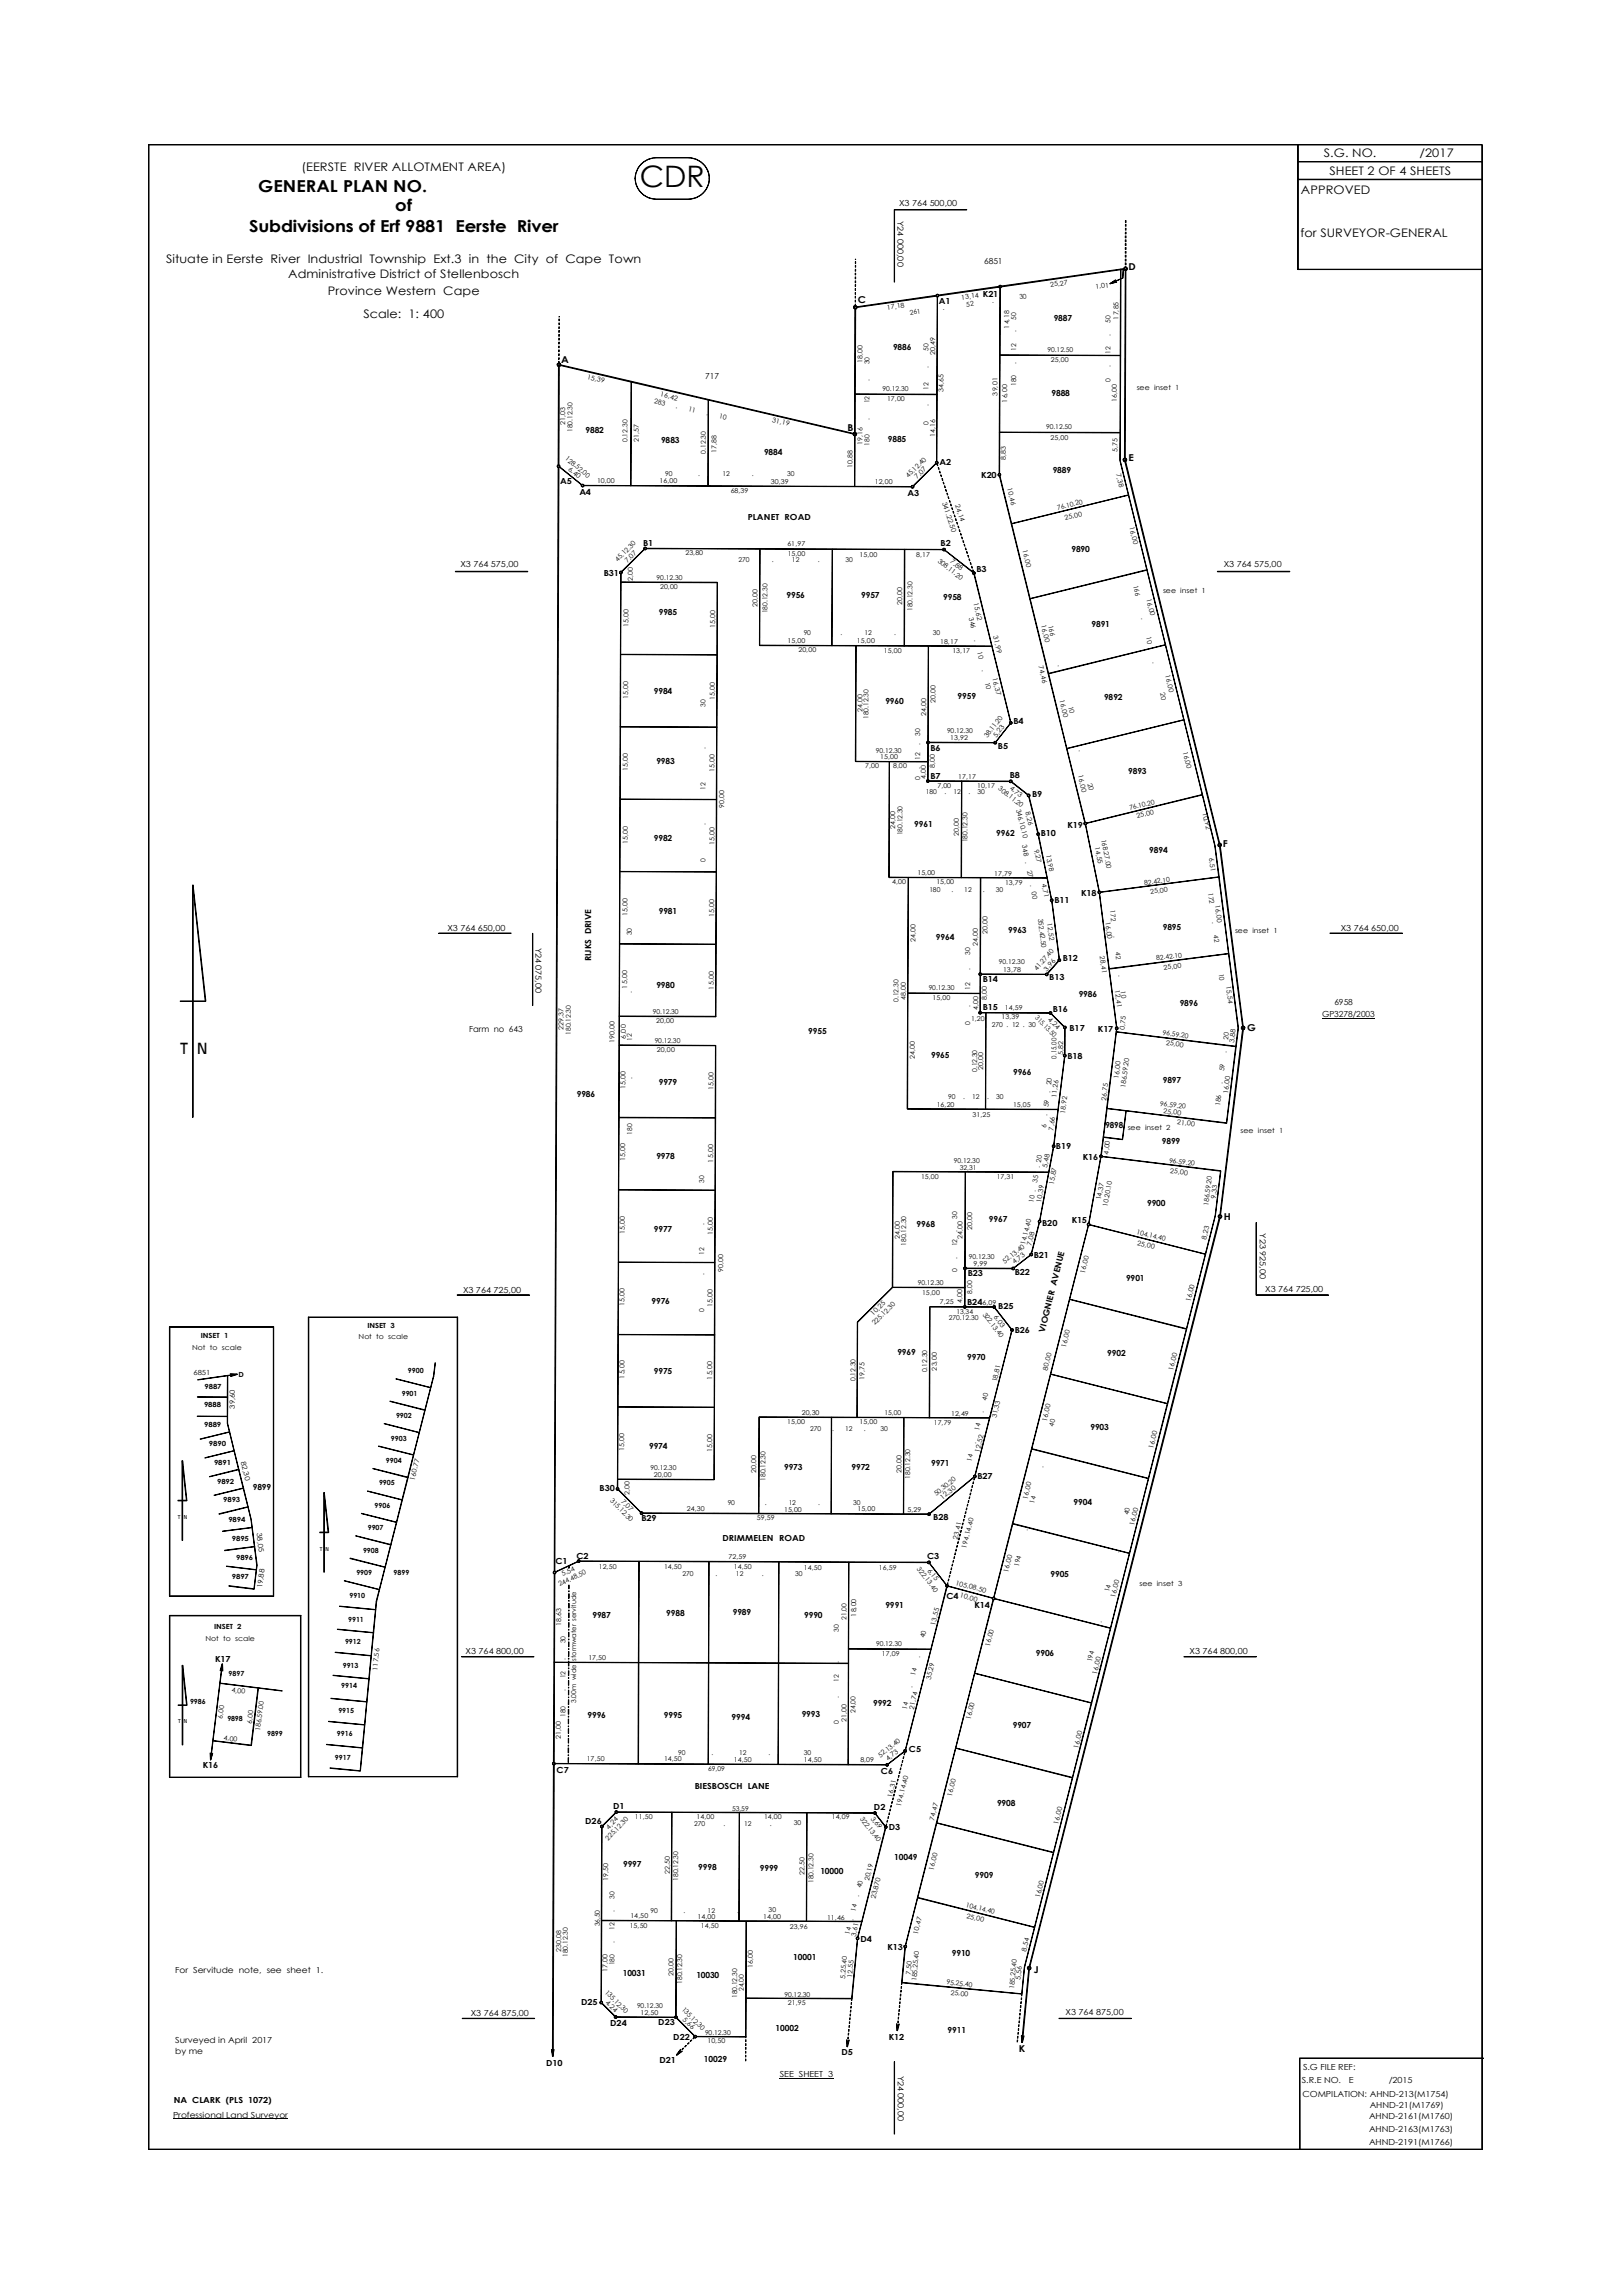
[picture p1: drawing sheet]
<svg xmlns="http://www.w3.org/2000/svg" width="841mm" height="1189mm" viewBox="0 0 841 1189" stroke-linecap="round" stroke-linejoin="round" font-family="sans-serif">
<defs><g id="words">
<text font-size="15.3" x="332" y="97">CDR</text>
<g font-size="8.6">
<text x="134" y="99">GENERAL PLAN NO.</text>
<text x="205" y="109">of</text>
<text x="129" y="120">Subdivisions of Erf 9881 Eerste River</text>
</g>
<text font-size="7.8" x="93" y="546">T N</text>
<g font-size="6.1">
<text x="686" y="81">S.G. NO.</text>
<text x="736" y="81">/2017</text>
<text x="156" y="88">(EERSTE RIVER ALLOTMENT AREA)</text>
<text x="689" y="91">SHEET 2 OF 4 SHEETS</text>
<text x="674" y="101">APPROVED</text>
<text x="674" y="123">for SURVEYOR-GENERAL</text>
<text x="86" y="136">Situate in Eerste River Industrial Township Ext.3 in the City of Cape Town</text>
<text x="149" y="144">Administrative District of Stellenbosch</text>
<text x="170" y="153">Province Western Cape</text>
<text x="188" y="165">Scale: 1: 400</text>
</g>
<g font-size="4.9">
<text x="585" y="140">D</text>
<text x="445" y="157">C</text>
<text x="291" y="188">A</text>
<text x="439" y="223">B</text>
<text x="585" y="239">E</text>
<text x="634" y="439">F</text>
<text x="646" y="534">G</text>
<text x="634" y="632">H</text>
<text x="536" y="1023">J</text>
<text x="528" y="1063">K</text>
</g>
<g font-size="4.3">
<text x="466" y="107">X3 764 500,00</text>
<text x="465" y="115" transform="rotate(90 465 115)">Y24 000,00</text>
<text x="510" y="137">6851</text>
<text x="509" y="154">K21</text>
<text x="487" y="158">A1</text>
<text x="546" y="167">9887</text>
<text x="463" y="181">9886</text>
<text x="365" y="196">717</text>
<text x="545" y="205">9888</text>
<text x="303" y="224">9882</text>
<text x="343" y="230">9883</text>
<text x="460" y="229">9885</text>
<text x="396" y="236">9884</text>
<text x="487" y="241">A2</text>
<text x="546" y="245">9889</text>
<text x="290" y="251">A5</text>
<text x="509" y="248">K20</text>
<text x="300" y="256">A4</text>
<text x="470" y="257">A3</text>
<text x="388" y="270">PLANET ROAD</text>
<text x="333" y="283">B1</text>
<text x="487" y="283">B2</text>
<text x="555" y="286">9890</text>
<text x="239" y="294">X3 764 575,00</text>
<text x="313" y="298">B31</text>
<text x="506" y="297">B3</text>
<text x="634" y="294">X3 764 575,00</text>
<text x="408" y="310">9956</text>
<text x="446" y="310">9957</text>
<text x="489" y="311">9958</text>
<text x="341" y="319">9985</text>
<text x="566" y="325">9891</text>
<text x="339" y="360">9984</text>
<text x="459" y="365">9960</text>
<text x="496" y="362">9959</text>
<text x="572" y="363">9892</text>
<text x="525" y="375">B4</text>
<text x="482" y="389">B6</text>
<text x="517" y="388">B5</text>
<text x="340" y="396">9983</text>
<text x="585" y="401">9893</text>
<text x="482" y="404">B7</text>
<text x="523" y="403">B8</text>
<text x="535" y="413">B9</text>
<text x="474" y="428">9961</text>
<text x="553" y="429">K19</text>
<text x="339" y="436">9982</text>
<text x="516" y="433">9962</text>
<text x="539" y="433">B10</text>
<text x="596" y="442">9894</text>
<text x="546" y="468">B11</text>
<text x="560" y="464">K18</text>
<text x="341" y="473">9981</text>
<text x="232" y="482">X3 764 650,00</text>
<text x="522" y="484">9963</text>
<text x="603" y="482">9895</text>
<text x="695" y="482">X3 764 650,00</text>
<text x="278" y="491" transform="rotate(90 278 491)">Y24 075,00</text>
<text x="485" y="487">9964</text>
<text x="306" y="498" transform="rotate(-90 306 498)">RIJKS DRIVE</text>
<text x="551" y="498">B12</text>
<text x="509" y="509">B14</text>
<text x="544" y="508">B13</text>
<text x="340" y="512">9980</text>
<text x="559" y="517">9986</text>
<text x="611" y="522">9896</text>
<text x="691" y="521">6958</text>
<text x="509" y="524">B15</text>
<text x="546" y="524">B16</text>
<text x="685" y="527">GP3278/2003</text>
<text x="243" y="535">Farm no 643</text>
<text x="419" y="536">9955</text>
<text x="554" y="534">B17</text>
<text x="569" y="535">K17</text>
<text x="483" y="548">9965</text>
<text x="553" y="549">B18</text>
<text x="525" y="557">9966</text>
<text x="341" y="562">9979</text>
<text x="603" y="561">9897</text>
<text x="299" y="568">9986</text>
<text x="573" y="585">9898</text>
<text x="602" y="593">9899</text>
<text x="547" y="596">B19</text>
<text x="340" y="601">9978</text>
<text x="561" y="601">K16</text>
<text x="594" y="625">9900</text>
<text x="475" y="636">9968</text>
<text x="512" y="633">9967</text>
<text x="540" y="635">B20</text>
<text x="555" y="634">K15</text>
<text x="339" y="638">9977</text>
<text x="653" y="639" transform="rotate(90 653 639)">Y23 925,00</text>
<text x="536" y="652">B21</text>
<text x="501" y="661">B23</text>
<text x="526" y="661">B22</text>
<text x="584" y="664">9901</text>
<text x="240" y="670">X3 764 725,00</text>
<text x="656" y="670">X3 764 725,00</text>
<text x="338" y="676">9976</text>
<text x="501" y="676">B24</text>
<text x="517" y="678">B25</text>
<text x="526" y="691">B26</text>
<text x="541" y="691" transform="rotate(-76 541 691)">VIOGNIER AVENUE</text>
<text x="465" y="702">9969</text>
<text x="501" y="705">9970</text>
<text x="574" y="703">9902</text>
<text x="339" y="712">9975</text>
<text x="565" y="741">9903</text>
<text x="336" y="751">9974</text>
<text x="483" y="760">9971</text>
<text x="406" y="762">9973</text>
<text x="441" y="762">9972</text>
<text x="506" y="767">B27</text>
<text x="131" y="772">9899</text>
<text x="311" y="773">B30</text>
<text x="556" y="780">9904</text>
<text x="332" y="789">B29</text>
<text x="484" y="788">B28</text>
<text x="374" y="799">DRIMMELEN ROAD</text>
<text x="299" y="808">C2</text>
<text x="480" y="808">C3</text>
<text x="288" y="811">C1</text>
<text x="544" y="817">9905</text>
<text x="459" y="833">9991</text>
<text x="490" y="829">C4</text>
<text x="505" y="834">K14</text>
<text x="307" y="838">9987</text>
<text x="345" y="838">9988</text>
<text x="380" y="837">9989</text>
<text x="417" y="838">9990</text>
<text x="241" y="857">X3 764 800,00</text>
<text x="616" y="857">X3 764 800,00</text>
<text x="112" y="861">K17</text>
<text x="537" y="858">9906</text>
<text x="452" y="884">9992</text>
<text x="304" y="891">9996</text>
<text x="344" y="891">9995</text>
<text x="379" y="891">9994</text>
<text x="415" y="890">9993</text>
<text x="525" y="896">9907</text>
<text x="471" y="908">C5</text>
<text x="105" y="916">K16</text>
<text x="288" y="919">C7</text>
<text x="457" y="919">C6</text>
<text x="360" y="927">BIESBOSCH LANE</text>
<text x="517" y="936">9908</text>
<text x="318" y="937">D1</text>
<text x="453" y="938">D2</text>
<text x="303" y="945">D26</text>
<text x="461" y="949">D3</text>
<text x="463" y="964">10049</text>
<text x="323" y="968">9997</text>
<text x="362" y="969">9998</text>
<text x="394" y="970">9999</text>
<text x="425" y="971">10000</text>
<text x="505" y="973">9909</text>
<text x="446" y="1007">D4</text>
<text x="460" y="1010">K13</text>
<text x="493" y="1014">9910</text>
<text x="411" y="1016">10001</text>
<text x="91" y="1023">For Servitude note, see sheet 1.</text>
<text x="323" y="1024">10031</text>
<text x="361" y="1025">10030</text>
<text x="301" y="1039">D25</text>
<text x="244" y="1045">X3 764 875,00</text>
<text x="341" y="1050">D23</text>
<text x="552" y="1044">X3 764 875,00</text>
<text x="316" y="1050">D24</text>
<text x="402" y="1053">10002</text>
<text x="491" y="1054">9911</text>
<text x="91" y="1059">Surveyed in April 2017</text>
<text x="349" y="1057">D22</text>
<text x="461" y="1057">K12</text>
<text x="91" y="1065">by me</text>
<text x="436" y="1065">D5</text>
<text x="283" y="1071">D10</text>
<text x="342" y="1069">D21</text>
<text x="365" y="1069">10029</text>
<text x="675" y="1073">S.G FILE REF:</text>
<text x="404" y="1076">SEE SHEET 3</text>
<text x="465" y="1076" transform="rotate(90 465 1076)">Y24 000,00</text>
<text x="675" y="1080">S.R.E NO.</text>
<text x="699" y="1080">E</text>
<text x="720" y="1080">/2015</text>
<text x="90" y="1090">NA CLARK (PLS 1072)</text>
<text x="675" y="1087">COMPILATION: AHND-213(M1754)</text>
<text x="90" y="1098">Professional Land Surveyor</text>
<text x="710" y="1092">AHND-21(M1769)</text>
<text x="709" y="1098">AHND-2161(M1760)</text>
<text x="709" y="1105">AHND-2163(M1763)</text>
<text x="709" y="1112">AHND-2191(M1766)</text>
</g>
<g font-size="3.6">
<text x="589" y="202">see inset 1</text>
<text x="603" y="307">see inset 1</text>
<text x="640" y="483">see inset 1</text>
<text x="584" y="586">see inset 2</text>
<text x="643" y="587">see inset 1</text>
<text x="190" y="688">INSET 3</text>
<text x="104" y="694">INSET 1</text>
<text x="186" y="694">Not to scale</text>
<text x="100" y="700">Not to scale</text>
<text x="100" y="712">6851</text>
<text x="124" y="714">D</text>
<text x="211" y="712">9900</text>
<text x="106" y="720">9887</text>
<text x="208" y="723">9901</text>
<text x="106" y="729">9888</text>
<text x="122" y="730" transform="rotate(-90 122 730)">39,60</text>
<text x="205" y="735">9902</text>
<text x="106" y="739">9889</text>
<text x="108" y="750">9890</text>
<text x="203" y="747">9903</text>
<text x="111" y="759">9891</text>
<text x="125" y="758" transform="rotate(76 125 758)">82,30</text>
<text x="200" y="758">9904</text>
<text x="113" y="769">9892</text>
<text x="196" y="769">9905</text>
<text x="116" y="778">9893</text>
<text x="194" y="782">9906</text>
<text x="118" y="789">9894</text>
<text x="133" y="795" transform="rotate(83 133 795)">38,05</text>
<text x="191" y="793">9907</text>
<text x="120" y="799">9895</text>
<text x="122" y="808">9896</text>
<text x="188" y="805">9908</text>
<text x="120" y="818">9897</text>
<text x="185" y="816">9909</text>
<text x="204" y="816">9899</text>
<text x="136" y="823" transform="rotate(-83 136 823)">19,88</text>
<text x="590" y="822">see inset 3</text>
<text x="181" y="828">9910</text>
<text x="111" y="844">INSET 2</text>
<text x="180" y="840">9911</text>
<text x="107" y="850">Not to scale</text>
<text x="179" y="852">9912</text>
<text x="118" y="869">9897</text>
<text x="178" y="864">9913</text>
<text x="177" y="875">9914</text>
<text x="98" y="883">9986</text>
<text x="175" y="888">9915</text>
<text x="118" y="892">9898</text>
<text x="138" y="900">9899</text>
<text x="175" y="900">9916</text>
<text x="174" y="912">9917</text>
</g>
<g font-size="3.5">
<text x="544" y="149" transform="rotate(-8 544 149)">25,27</text>
<text x="568" y="150" transform="rotate(-8 568 150)">1,01</text>
<text x="498" y="155" transform="rotate(-8 498 155)">13,14</text>
<text x="528" y="155" transform="rotate(-8 528 155)">30</text>
<text x="460" y="161" transform="rotate(-8 460 161)">17,18</text>
<text x="489" y="161" transform="rotate(-8 489 161)">.</text>
<text x="501" y="159" transform="rotate(-8 501 159)">52</text>
<text x="514" y="157" transform="rotate(-8 514 157)">.</text>
<text x="472" y="163" transform="rotate(-8 472 163)">261</text>
<text x="527" y="166" transform="rotate(-90 527 166)">50</text>
<text x="575" y="167" transform="rotate(-90 575 167)">50</text>
<text x="580" y="166" transform="rotate(-90 580 166)">17,85</text>
<text x="523" y="170" transform="rotate(-90 523 170)">14,18</text>
<text x="527" y="172" transform="rotate(-90 527 172)">.</text>
<text x="575" y="174" transform="rotate(-90 575 174)">.</text>
<text x="481" y="182" transform="rotate(-90 481 182)">50</text>
<text x="485" y="184" transform="rotate(-90 485 184)">20,49</text>
<text x="527" y="182" transform="rotate(-90 527 182)">12</text>
<text x="543" y="183">90.12.50</text>
<text x="575" y="184" transform="rotate(-90 575 184)">12</text>
<text x="447" y="188" transform="rotate(-90 447 188)">18,00</text>
<text x="451" y="189" transform="rotate(-90 451 189)">30</text>
<text x="481" y="190" transform="rotate(-90 481 190)">.</text>
<text x="527" y="189" transform="rotate(-90 527 189)">.</text>
<text x="545" y="188">25,00</text>
<text x="575" y="190" transform="rotate(-90 575 190)">.</text>
<text x="304" y="197" transform="rotate(13 304 197)">15,39</text>
<text x="451" y="198" transform="rotate(-90 451 198)">.</text>
<text x="575" y="198" transform="rotate(-90 575 198)">0</text>
<text x="457" y="203">90.12.30</text>
<text x="481" y="202" transform="rotate(-90 481 202)">12</text>
<text x="489" y="203" transform="rotate(-90 489 203)">34,65</text>
<text x="527" y="200" transform="rotate(-90 527 200)">180</text>
<text x="339" y="209" transform="rotate(13 339 209)">283</text>
<text x="342" y="205" transform="rotate(13 342 205)">16,42</text>
<text x="451" y="209" transform="rotate(-90 451 209)">12</text>
<text x="460" y="208">17,00</text>
<text x="517" y="205" transform="rotate(-90 517 205)">39,01</text>
<text x="522" y="209" transform="rotate(-90 522 209)">16,00</text>
<text x="579" y="208" transform="rotate(-90 579 208)">16,00</text>
<text x="350" y="211" transform="rotate(13 350 211)">.</text>
<text x="357" y="213" transform="rotate(13 357 213)">11</text>
<text x="366" y="215" transform="rotate(13 366 215)">.</text>
<text x="481" y="211" transform="rotate(-90 481 211)">.</text>
<text x="293" y="220" transform="rotate(-90 293 220)">21,03</text>
<text x="372" y="217" transform="rotate(13 372 217)">10</text>
<text x="400" y="219" transform="rotate(13 400 219)">31,19</text>
<text x="451" y="218" transform="rotate(-90 451 218)">.</text>
<text x="481" y="220" transform="rotate(-90 481 220)">0</text>
<text x="297" y="224" transform="rotate(-90 297 224)">180.12.30</text>
<text x="485" y="227" transform="rotate(-90 485 227)">14,16</text>
<text x="542" y="222">90.12.50</text>
<text x="325" y="229" transform="rotate(-90 325 229)">0.12.30</text>
<text x="331" y="229" transform="rotate(-90 331 229)">21,57</text>
<text x="447" y="231" transform="rotate(-90 447 231)">19,16</text>
<text x="451" y="231" transform="rotate(-90 451 231)">180</text>
<text x="544" y="228">25,00</text>
<text x="293" y="238" transform="rotate(39 293 238)">128.52.00</text>
<text x="366" y="235" transform="rotate(-90 366 235)">0.12.30</text>
<text x="371" y="235" transform="rotate(-90 371 235)">17,88</text>
<text x="521" y="238" transform="rotate(-90 521 238)">8,83</text>
<text x="579" y="234" transform="rotate(-90 579 234)">5,75</text>
<text x="294" y="244" transform="rotate(39 294 244)">6,40</text>
<text x="442" y="243" transform="rotate(-90 442 243)">10,88</text>
<text x="578" y="246" transform="rotate(76 578 246)">7,38</text>
<text x="309" y="250">10,00</text>
<text x="342" y="250">16,00</text>
<text x="345" y="247">90</text>
<text x="362" y="247">.</text>
<text x="374" y="247">12</text>
<text x="390" y="247">.</text>
<text x="399" y="251">30,39</text>
<text x="408" y="247">30</text>
<text x="453" y="251">12,00</text>
<text x="471" y="248" transform="rotate(-45 471 248)">45.12.40</text>
<text x="475" y="248" transform="rotate(-45 475 248)">7,07</text>
<text x="379" y="256">68,39</text>
<text x="522" y="253" transform="rotate(76 522 253)">10,46</text>
<text x="488" y="260" transform="rotate(71 488 260)">341.22.50</text>
<text x="495" y="262" transform="rotate(71 495 262)">24,14</text>
<text x="548" y="264" transform="rotate(-14 548 264)">76.10.20</text>
<text x="552" y="270" transform="rotate(-14 552 270)">25,00</text>
<text x="585" y="273" transform="rotate(76 585 273)">16,00</text>
<text x="355" y="288">23,80</text>
<text x="408" y="283">61,97</text>
<text x="530" y="285" transform="rotate(76 530 285)">16,00</text>
<text x="320" y="291" transform="rotate(-45 320 291)">45.12.30</text>
<text x="325" y="292" transform="rotate(-45 325 292)">7,07</text>
<text x="383" y="291">270</text>
<text x="400" y="291">.</text>
<text x="408" y="288">15,00</text>
<text x="410" y="291">12</text>
<text x="424" y="291">.</text>
<text x="438" y="291">30</text>
<text x="445" y="288">15,00</text>
<text x="475" y="288">8,17</text>
<text x="486" y="291" transform="rotate(38 486 291)">308.11.20</text>
<text x="492" y="291" transform="rotate(38 492 291)">7,88</text>
<text x="328" y="301" transform="rotate(-90 328 301)">2,00</text>
<text x="340" y="300">90.12.30</text>
<text x="342" y="305">20,00</text>
<text x="587" y="303" transform="rotate(76 587 303)">166</text>
<text x="594" y="310" transform="rotate(76 594 310)">16,00</text>
<text x="393" y="315" transform="rotate(-90 393 315)">20,00</text>
<text x="398" y="318" transform="rotate(-90 398 318)">180.12.30</text>
<text x="467" y="313" transform="rotate(-90 467 313)">20,00</text>
<text x="473" y="317" transform="rotate(-90 473 317)">180.12.30</text>
<text x="505" y="313" transform="rotate(76 505 313)">15,62</text>
<text x="502" y="320" transform="rotate(76 502 320)">346</text>
<text x="591" y="320" transform="rotate(76 591 320)">.</text>
<text x="326" y="325" transform="rotate(-90 326 325)">15,00</text>
<text x="371" y="325" transform="rotate(-90 371 325)">15,00</text>
<text x="416" y="329">90</text>
<text x="436" y="329">.</text>
<text x="448" y="329">12</text>
<text x="463" y="329">.</text>
<text x="483" y="329">30</text>
<text x="515" y="330" transform="rotate(77 515 330)">31,99</text>
<text x="539" y="324" transform="rotate(76 539 324)">16,00</text>
<text x="543" y="324" transform="rotate(76 543 324)">166</text>
<text x="408" y="333">15,00</text>
<text x="444" y="333">15,00</text>
<text x="487" y="334">18,17</text>
<text x="505" y="332" transform="rotate(76 505 332)">.</text>
<text x="594" y="330" transform="rotate(76 594 330)">10</text>
<text x="414" y="338">20,00</text>
<text x="458" y="338">15,00</text>
<text x="494" y="338">13,17</text>
<text x="506" y="338" transform="rotate(76 506 338)">10</text>
<text x="509" y="347" transform="rotate(76 509 347)">.</text>
<text x="538" y="345" transform="rotate(77 538 345)">74,46</text>
<text x="548" y="345" transform="rotate(76 548 345)">.</text>
<text x="597" y="343" transform="rotate(76 597 343)">.</text>
<text x="510" y="354" transform="rotate(76 510 354)">10</text>
<text x="514" y="351" transform="rotate(76 514 351)">16,37</text>
<text x="604" y="350" transform="rotate(76 604 350)">16,00</text>
<text x="601" y="359" transform="rotate(76 601 359)">20</text>
<text x="326" y="362" transform="rotate(-90 326 362)">15,00</text>
<text x="370" y="363" transform="rotate(-90 370 363)">15,00</text>
<text x="485" y="365" transform="rotate(-90 485 365)">20,00</text>
<text x="549" y="363" transform="rotate(76 549 363)">16,00</text>
<text x="366" y="366" transform="rotate(-90 366 366)">30</text>
<text x="447" y="369" transform="rotate(-90 447 369)">24,00</text>
<text x="480" y="371" transform="rotate(-90 480 371)">24,00</text>
<text x="554" y="366" transform="rotate(76 554 366)">10</text>
<text x="450" y="373" transform="rotate(-90 450 373)">180.12.30</text>
<text x="477" y="381" transform="rotate(-90 477 381)">30</text>
<text x="491" y="380">90.12.30</text>
<text x="492" y="383">13,92</text>
<text x="512" y="383" transform="rotate(-52 512 383)">38.11.20</text>
<text x="516" y="383" transform="rotate(-52 516 383)">5,23</text>
<text x="366" y="388" transform="rotate(-90 366 388)">.</text>
<text x="477" y="386" transform="rotate(-90 477 386)">.</text>
<text x="559" y="389" transform="rotate(76 559 389)">.</text>
<text x="613" y="390" transform="rotate(76 613 390)">16,00</text>
<text x="454" y="390">90.12.30</text>
<text x="456" y="393">15,00</text>
<text x="477" y="394" transform="rotate(-90 477 394)">12</text>
<text x="325" y="400" transform="rotate(-90 325 400)">15,00</text>
<text x="370" y="400" transform="rotate(-90 370 400)">15,00</text>
<text x="448" y="398">7,00</text>
<text x="463" y="398">8,00</text>
<text x="477" y="399" transform="rotate(-90 477 399)">.</text>
<text x="484" y="398" transform="rotate(-90 484 398)">8,00</text>
<text x="559" y="402" transform="rotate(76 559 402)">16,00</text>
<text x="477" y="404" transform="rotate(-90 477 404)">0</text>
<text x="480" y="404" transform="rotate(-90 480 404)">4,00</text>
<text x="497" y="404">17,17</text>
<text x="563" y="406" transform="rotate(76 563 406)">20</text>
<text x="366" y="409" transform="rotate(-90 366 409)">12</text>
<text x="480" y="412">180</text>
<text x="486" y="408">7,00</text>
<text x="489" y="412">.</text>
<text x="494" y="412">12</text>
<text x="502" y="412">.</text>
<text x="506" y="408">10,17</text>
<text x="507" y="411">30</text>
<text x="517" y="409" transform="rotate(38 517 409)">308.11.20</text>
<text x="523" y="409" transform="rotate(38 523 409)">4,73</text>
<text x="375" y="419" transform="rotate(-90 375 419)">90,00</text>
<text x="527" y="420" transform="rotate(76 527 420)">346.10.10</text>
<text x="586" y="420" transform="rotate(-14 586 420)">76.10.20</text>
<text x="531" y="421" transform="rotate(76 531 421)">8,26</text>
<text x="589" y="424" transform="rotate(-14 589 424)">25,00</text>
<text x="623" y="421" transform="rotate(76 623 421)">10,92</text>
<text x="366" y="428" transform="rotate(-90 366 428)">.</text>
<text x="464" y="430" transform="rotate(-90 464 430)">24,00</text>
<text x="325" y="437" transform="rotate(-90 325 437)">15,00</text>
<text x="370" y="438" transform="rotate(-90 370 438)">15,00</text>
<text x="468" y="433" transform="rotate(-90 468 433)">180.12.30</text>
<text x="497" y="433" transform="rotate(-90 497 433)">20,00</text>
<text x="501" y="437" transform="rotate(-90 501 437)">180.12.30</text>
<text x="571" y="435" transform="rotate(79 571 435)">168.27.00</text>
<text x="530" y="438" transform="rotate(79 530 438)">348</text>
<text x="536" y="440" transform="rotate(79 536 440)">9,27</text>
<text x="542" y="443" transform="rotate(79 542 443)">13,98</text>
<text x="567" y="439" transform="rotate(79 567 439)">14,55</text>
<text x="366" y="447" transform="rotate(-90 366 447)">0</text>
<text x="531" y="447" transform="rotate(79 531 447)">.</text>
<text x="627" y="445" transform="rotate(83 627 445)">6,51</text>
<text x="475" y="453">15,00</text>
<text x="515" y="454">17,79</text>
<text x="532" y="451" transform="rotate(79 532 451)">27</text>
<text x="462" y="458">4,00</text>
<text x="485" y="458">15,00</text>
<text x="521" y="458">13,79</text>
<text x="534" y="459" transform="rotate(79 534 459)">.</text>
<text x="540" y="458" transform="rotate(79 540 458)">4,71</text>
<text x="593" y="459" transform="rotate(-7 593 459)">82.42.10</text>
<text x="482" y="462">180</text>
<text x="493" y="462">.</text>
<text x="500" y="462">12</text>
<text x="509" y="462">.</text>
<text x="516" y="462">30</text>
<text x="535" y="462" transform="rotate(79 535 462)">00</text>
<text x="596" y="463" transform="rotate(-7 596 463)">25,00</text>
<text x="626" y="463" transform="rotate(83 626 463)">172</text>
<text x="575" y="472" transform="rotate(83 575 472)">172</text>
<text x="630" y="469" transform="rotate(83 630 469)">16,00</text>
<text x="325" y="475" transform="rotate(-90 325 475)">15,00</text>
<text x="370" y="475" transform="rotate(-90 370 475)">15,00</text>
<text x="538" y="476" transform="rotate(83 538 476)">352.42.50</text>
<text x="543" y="479" transform="rotate(83 543 479)">12,52</text>
<text x="573" y="478" transform="rotate(83 573 478)">16,00</text>
<text x="628" y="478" transform="rotate(83 628 478)">.</text>
<text x="327" y="485" transform="rotate(-90 327 485)">30</text>
<text x="512" y="484" transform="rotate(-90 512 484)">20,00</text>
<text x="577" y="485" transform="rotate(83 577 485)">.</text>
<text x="629" y="485" transform="rotate(83 629 485)">42</text>
<text x="474" y="488" transform="rotate(-90 474 488)">24,00</text>
<text x="507" y="490" transform="rotate(-90 507 490)">24,00</text>
<text x="503" y="495" transform="rotate(-90 503 495)">30</text>
<text x="570" y="495" transform="rotate(83 570 495)">28,41</text>
<text x="578" y="494" transform="rotate(83 578 494)">42</text>
<text x="599" y="498" transform="rotate(-7 599 498)">82.42.10</text>
<text x="630" y="494" transform="rotate(83 630 494)">.</text>
<text x="503" y="502" transform="rotate(-90 503 502)">.</text>
<text x="518" y="500">90.12.30</text>
<text x="520" y="504">13,78</text>
<text x="537" y="503" transform="rotate(-49 537 503)">41.27.40</text>
<text x="543" y="504" transform="rotate(-48 543 504)">3,96</text>
<text x="603" y="503" transform="rotate(-7 603 503)">25,00</text>
<text x="580" y="505" transform="rotate(83 580 505)">.</text>
<text x="632" y="505" transform="rotate(83 632 505)">10</text>
<text x="325" y="512" transform="rotate(-90 325 512)">15,00</text>
<text x="327" y="514" transform="rotate(-90 327 514)">.</text>
<text x="370" y="513" transform="rotate(-90 370 513)">15,00</text>
<text x="481" y="513">90.12.30</text>
<text x="503" y="513" transform="rotate(-90 503 513)">12</text>
<text x="578" y="513" transform="rotate(83 578 513)">12,41</text>
<text x="581" y="514" transform="rotate(83 581 514)">10</text>
<text x="635" y="511" transform="rotate(83 635 511)">15,54</text>
<text x="466" y="519" transform="rotate(-90 466 519)">0.12.30</text>
<text x="469" y="518" transform="rotate(-90 469 518)">48,00</text>
<text x="483" y="518">15,00</text>
<text x="503" y="522" transform="rotate(-90 503 522)">.</text>
<text x="511" y="518" transform="rotate(-90 511 518)">8,00</text>
<text x="338" y="525">90.12.30</text>
<text x="507" y="523" transform="rotate(-90 507 523)">4,00</text>
<text x="521" y="524">14,59</text>
<text x="536" y="528" transform="rotate(45 536 528)">315.13.50</text>
<text x="292" y="534" transform="rotate(-90 292 534)">229,37</text>
<text x="340" y="530">20,00</text>
<text x="503" y="531" transform="rotate(-90 503 531)">0</text>
<text x="503" y="529">1,20</text>
<text x="514" y="532">270 . 12 . 30</text>
<text x="519" y="528">13,39</text>
<text x="543" y="529" transform="rotate(45 543 529)">4,24</text>
<text x="583" y="534" transform="rotate(-83 583 534)">0,75</text>
<text x="296" y="536" transform="rotate(-90 296 536)">180.12.30</text>
<text x="324" y="538" transform="rotate(-90 324 538)">6,00</text>
<text x="328" y="539" transform="rotate(-90 328 539)">12</text>
<text x="602" y="536" transform="rotate(7 602 536)">96.59.20</text>
<text x="636" y="539" transform="rotate(-83 636 539)">20</text>
<text x="318" y="541" transform="rotate(-90 318 541)">190,00</text>
<text x="339" y="541">90.12.30</text>
<text x="340" y="545">20,00</text>
<text x="604" y="542" transform="rotate(7 604 542)">25,00</text>
<text x="636" y="546" transform="rotate(-83 636 546)">.</text>
<text x="639" y="541" transform="rotate(-83 639 541)">3,88</text>
<text x="474" y="549" transform="rotate(-90 474 549)">24,00</text>
<text x="547" y="549" transform="rotate(-90 547 549)">0.15.00</text>
<text x="551" y="547" transform="rotate(-90 551 547)">5,82</text>
<text x="506" y="556" transform="rotate(-90 506 556)">0.12.30</text>
<text x="510" y="555" transform="rotate(-90 510 555)">20,00</text>
<text x="634" y="555" transform="rotate(-83 634 555)">59</text>
<text x="328" y="559" transform="rotate(-90 328 559)">.</text>
<text x="545" y="562" transform="rotate(-83 545 562)">20</text>
<text x="580" y="559" transform="rotate(-83 580 559)">16,00</text>
<text x="583" y="564" transform="rotate(-83 583 564)">186.59.20</text>
<text x="634" y="562" transform="rotate(-83 634 562)">.</text>
<text x="324" y="564" transform="rotate(-90 324 564)">15,00</text>
<text x="370" y="565" transform="rotate(-90 370 565)">15,00</text>
<text x="491" y="570">90</text>
<text x="499" y="570">.</text>
<text x="504" y="570">12</text>
<text x="511" y="570">.</text>
<text x="516" y="570">30</text>
<text x="544" y="566" transform="rotate(-83 544 566)">.</text>
<text x="547" y="569" transform="rotate(-83 547 569)">11,26</text>
<text x="636" y="567" transform="rotate(-83 636 567)">16,00</text>
<text x="485" y="573">16,20</text>
<text x="525" y="574">15,05</text>
<text x="543" y="574" transform="rotate(-83 543 574)">59</text>
<text x="573" y="571" transform="rotate(-83 573 571)">26,75</text>
<text x="601" y="573" transform="rotate(7 601 573)">96.59.20</text>
<text x="632" y="573" transform="rotate(-83 632 573)">186</text>
<text x="504" y="579">31,25</text>
<text x="543" y="579" transform="rotate(-83 543 579)">.</text>
<text x="552" y="577" transform="rotate(-83 552 577)">18,92</text>
<text x="603" y="577" transform="rotate(7 603 577)">25,00</text>
<text x="542" y="584" transform="rotate(-83 542 584)">6</text>
<text x="546" y="586" transform="rotate(-83 546 586)">7,66</text>
<text x="610" y="583" transform="rotate(7 610 583)">21,00</text>
<text x="328" y="588" transform="rotate(-90 328 588)">180</text>
<text x="574" y="598" transform="rotate(-83 574 598)">4,00</text>
<text x="324" y="602" transform="rotate(-90 324 602)">15,00</text>
<text x="369" y="602" transform="rotate(-90 369 602)">15,00</text>
<text x="494" y="603">90.12.30</text>
<text x="539" y="605" transform="rotate(-79 539 605)">. 20</text>
<text x="543" y="605" transform="rotate(-79 543 605)">5,48</text>
<text x="606" y="602" transform="rotate(7 606 602)">96.59.20</text>
<text x="477" y="611">15,00</text>
<text x="497" y="606">32,31</text>
<text x="516" y="611">17,31</text>
<text x="606" y="608" transform="rotate(7 606 608)">25,00</text>
<text x="365" y="613" transform="rotate(-90 365 613)">30</text>
<text x="537" y="613" transform="rotate(-79 537 613)">35</text>
<text x="546" y="614" transform="rotate(-79 546 614)">15,87</text>
<text x="536" y="623" transform="rotate(-79 536 623)">10 .</text>
<text x="539" y="624" transform="rotate(-79 539 624)">10,39</text>
<text x="570" y="622" transform="rotate(-79 570 622)">14,37</text>
<text x="630" y="621" transform="rotate(-83 630 621)">9,33</text>
<text x="574" y="625" transform="rotate(-79 574 625)">10.20.10</text>
<text x="626" y="625" transform="rotate(-83 626 625)">186.59.20</text>
<text x="365" y="635" transform="rotate(-90 365 635)">.</text>
<text x="496" y="632" transform="rotate(-90 496 632)">30</text>
<text x="324" y="639" transform="rotate(-90 324 639)">15,00</text>
<text x="369" y="640" transform="rotate(-90 369 640)">15,00</text>
<text x="496" y="638" transform="rotate(-90 496 638)">.</text>
<text x="504" y="637" transform="rotate(-90 504 637)">20,00</text>
<text x="589" y="640" transform="rotate(14 589 640)">104.14.40</text>
<text x="466" y="642" transform="rotate(-90 466 642)">24,00</text>
<text x="470" y="646" transform="rotate(-90 470 646)">180.12.30</text>
<text x="496" y="646" transform="rotate(-90 496 646)">12</text>
<text x="499" y="642" transform="rotate(-90 499 642)">24,00</text>
<text x="531" y="645" transform="rotate(-76 531 645)">14.14.40</text>
<text x="535" y="646" transform="rotate(-76 535 646)">7,08</text>
<text x="589" y="645" transform="rotate(14 589 645)">25,00</text>
<text x="625" y="643" transform="rotate(-76 625 643)">8,23</text>
<text x="365" y="650" transform="rotate(-90 365 650)">12</text>
<text x="496" y="653" transform="rotate(-90 496 653)">.</text>
<text x="502" y="652">90.12.30</text>
<text x="375" y="659" transform="rotate(-90 375 659)">90,00</text>
<text x="496" y="659" transform="rotate(-90 496 659)">0</text>
<text x="504" y="656">9,99</text>
<text x="521" y="655" transform="rotate(-38 521 655)">52.13.40</text>
<text x="526" y="655" transform="rotate(-38 526 655)">4,73</text>
<text x="365" y="661" transform="rotate(-90 365 661)">.</text>
<text x="476" y="666">90.12.30</text>
<text x="562" y="660" transform="rotate(-76 562 660)">16,00</text>
<text x="478" y="671">15,00</text>
<text x="504" y="670" transform="rotate(-90 504 670)">8,00</text>
<text x="324" y="677" transform="rotate(-90 324 677)">15,00</text>
<text x="369" y="677" transform="rotate(-90 369 677)">15,00</text>
<text x="487" y="676">7,25</text>
<text x="499" y="675" transform="rotate(-90 499 675)">4,00</text>
<text x="509" y="676">6,09</text>
<text x="617" y="675" transform="rotate(-76 617 675)">16,00</text>
<text x="365" y="680" transform="rotate(-90 365 680)">0</text>
<text x="453" y="682" transform="rotate(-45 453 682)">10,25</text>
<text x="492" y="684">270.12.30</text>
<text x="496" y="681">13,34</text>
<text x="509" y="681" transform="rotate(52 509 681)">322.13.40</text>
<text x="515" y="682" transform="rotate(52 515 682)">6,03</text>
<text x="453" y="687" transform="rotate(-45 453 687)">225.12.30</text>
<text x="552" y="698" transform="rotate(-76 552 698)">16,00</text>
<text x="480" y="711" transform="rotate(-90 480 711)">0.12.30</text>
<text x="485" y="710" transform="rotate(-90 485 710)">23,00</text>
<text x="543" y="710" transform="rotate(-76 543 710)">80,00</text>
<text x="608" y="711" transform="rotate(-76 608 711)">16,00</text>
<text x="324" y="714" transform="rotate(-90 324 714)">15,00</text>
<text x="369" y="715" transform="rotate(-90 369 715)">15,00</text>
<text x="443" y="716" transform="rotate(-90 443 716)">0.12.30</text>
<text x="448" y="715" transform="rotate(-90 448 715)">19,75</text>
<text x="516" y="716" transform="rotate(-76 516 716)">18,81</text>
<text x="511" y="726" transform="rotate(-76 511 726)">40</text>
<text x="408" y="738">15,00</text>
<text x="415" y="733">20,30</text>
<text x="458" y="733">15,00</text>
<text x="493" y="734">12,49</text>
<text x="510" y="732" transform="rotate(-76 510 732)">.</text>
<text x="516" y="735" transform="rotate(-76 516 735)">31,33</text>
<text x="542" y="737" transform="rotate(-76 542 737)">16,00</text>
<text x="420" y="742">270</text>
<text x="431" y="742">.</text>
<text x="438" y="742">12</text>
<text x="445" y="738">15,00</text>
<text x="448" y="742">.</text>
<text x="456" y="742">30</text>
<text x="484" y="738">17,79</text>
<text x="507" y="742" transform="rotate(-76 507 742)">14</text>
<text x="546" y="740" transform="rotate(-76 546 740)">40</text>
<text x="506" y="748" transform="rotate(-76 506 748)">.</text>
<text x="323" y="752" transform="rotate(-90 323 752)">15,00</text>
<text x="369" y="752" transform="rotate(-90 369 752)">15,00</text>
<text x="508" y="753" transform="rotate(-76 508 753)">12,52</text>
<text x="598" y="751" transform="rotate(-76 598 751)">16,00</text>
<text x="337" y="762">90.12.30</text>
<text x="503" y="757" transform="rotate(-76 503 757)">14</text>
<text x="541" y="761" transform="rotate(-76 541 761)">.</text>
<text x="215" y="767" transform="rotate(-76 215 767)">160.77</text>
<text x="339" y="765">20,00</text>
<text x="392" y="764" transform="rotate(-90 392 764)">20,00</text>
<text x="397" y="767" transform="rotate(-90 397 767)">180.12.30</text>
<text x="467" y="763" transform="rotate(-90 467 763)">20,00</text>
<text x="472" y="766" transform="rotate(-90 472 766)">180.12.30</text>
<text x="316" y="778" transform="rotate(45 316 778)">315.12.30</text>
<text x="322" y="778" transform="rotate(45 322 778)">7,07</text>
<text x="326" y="775" transform="rotate(-90 326 775)">2,00</text>
<text x="485" y="775" transform="rotate(-39 485 775)">50.30.20</text>
<text x="488" y="777" transform="rotate(-40 488 777)">12,30</text>
<text x="532" y="777" transform="rotate(-76 532 777)">16,00</text>
<text x="536" y="779" transform="rotate(-76 536 779)">14</text>
<text x="356" y="783">24,30</text>
<text x="377" y="780">90</text>
<text x="396" y="780">.</text>
<text x="406" y="783">15,00</text>
<text x="409" y="780">12</text>
<text x="424" y="780">.</text>
<text x="442" y="780">30</text>
<text x="444" y="783">15,00</text>
<text x="470" y="784">5,29</text>
<text x="585" y="785" transform="rotate(-76 585 785)">40</text>
<text x="392" y="788">59,59</text>
<text x="588" y="791" transform="rotate(-76 588 791)">16,00</text>
<text x="496" y="798" transform="rotate(-76 496 798)">23,41</text>
<text x="532" y="793" transform="rotate(-76 532 793)">.</text>
<text x="501" y="803" transform="rotate(-76 501 803)">194.14.40</text>
<text x="378" y="808">72,59</text>
<text x="580" y="805" transform="rotate(-76 580 805)">.</text>
<text x="310" y="813">12,50</text>
<text x="344" y="813">14,50</text>
<text x="380" y="813">14,50</text>
<text x="417" y="813">14,50</text>
<text x="455" y="814">16,59</text>
<text x="475" y="813" transform="rotate(52 475 813)">322.13.40</text>
<text x="480" y="814" transform="rotate(52 480 814)">6,15</text>
<text x="522" y="815" transform="rotate(-76 522 815)">16,00</text>
<text x="528" y="812" transform="rotate(-76 528 812)">194</text>
<text x="292" y="817" transform="rotate(-25 292 817)">5,54</text>
<text x="354" y="817">270</text>
<text x="371" y="817">.</text>
<text x="381" y="817">12</text>
<text x="395" y="817">.</text>
<text x="412" y="817">30</text>
<text x="495" y="821" transform="rotate(15 495 821)">105.08.50</text>
<text x="290" y="822" transform="rotate(-25 290 822)">244.48.50</text>
<text x="497" y="828" transform="rotate(15 497 828)">10,00</text>
<text x="575" y="825" transform="rotate(-76 575 825)">14</text>
<text x="578" y="828" transform="rotate(-76 578 828)">16,00</text>
<text x="439" y="840" transform="rotate(-90 439 840)">21,00</text>
<text x="444" y="838" transform="rotate(-90 444 838)">18,00</text>
<text x="291" y="843" transform="rotate(-90 291 843)">18,63</text>
<text x="435" y="846" transform="rotate(-90 435 846)">30</text>
<text x="485" y="843" transform="rotate(-76 485 843)">13,55</text>
<text x="571" y="841" transform="rotate(-76 571 841)">.</text>
<text x="293" y="852" transform="rotate(-90 293 852)">30</text>
<text x="479" y="849" transform="rotate(-76 479 849)">40</text>
<text x="454" y="853">90.12.30</text>
<text x="513" y="854" transform="rotate(-76 513 854)">16,00</text>
<text x="293" y="860" transform="rotate(-90 293 860)">.</text>
<text x="305" y="860">17,50</text>
<text x="435" y="862" transform="rotate(-90 435 862)">.</text>
<text x="457" y="858">17,09</text>
<text x="477" y="859" transform="rotate(-76 477 859)">.</text>
<text x="566" y="861" transform="rotate(-76 566 861)">194</text>
<text x="196" y="866" transform="rotate(-85 196 866)">117.56</text>
<text x="293" y="870" transform="rotate(-90 293 870)">12</text>
<text x="474" y="869" transform="rotate(-76 474 869)">14</text>
<text x="568" y="868" transform="rotate(-76 568 868)">16,00</text>
<text x="435" y="871" transform="rotate(-90 435 871)">12</text>
<text x="473" y="875" transform="rotate(-76 473 875)">.</text>
<text x="482" y="870" transform="rotate(-76 482 870)">35,29</text>
<text x="120" y="877" transform="rotate(7 120 877)">4,00</text>
<text x="293" y="876" transform="rotate(-90 293 876)">.</text>
<text x="435" y="880" transform="rotate(-90 435 880)">.</text>
<text x="299" y="883" transform="rotate(-90 299 883)">3.00m wide stormwater servitude</text>
<text x="443" y="888" transform="rotate(-90 443 888)">24,00</text>
<text x="470" y="886" transform="rotate(-76 470 886)">14</text>
<text x="473" y="886" transform="rotate(-76 473 886)">21,74</text>
<text x="115" y="891" transform="rotate(-83 115 891)">6,00</text>
<text x="130" y="893" transform="rotate(-83 130 893)">6,00</text>
<text x="293" y="890" transform="rotate(-90 293 890)">180</text>
<text x="435" y="893" transform="rotate(-90 435 893)">0</text>
<text x="439" y="892" transform="rotate(-90 439 892)">21,00</text>
<text x="503" y="892" transform="rotate(-76 503 892)">16,00</text>
<text x="135" y="897" transform="rotate(-83 135 897)">186.59.00</text>
<text x="116" y="902" transform="rotate(7 116 902)">4,00</text>
<text x="291" y="901" transform="rotate(-90 291 901)">21,00</text>
<text x="351" y="909">90</text>
<text x="369" y="909">.</text>
<text x="383" y="909">12</text>
<text x="398" y="909">.</text>
<text x="416" y="909">30</text>
<text x="456" y="911" transform="rotate(-38 456 911)">52.13.40</text>
<text x="559" y="906" transform="rotate(-76 559 906)">16,00</text>
<text x="304" y="913">17,50</text>
<text x="344" y="913">14,50</text>
<text x="367" y="918">69,09</text>
<text x="380" y="913">14,50</text>
<text x="417" y="913">14,50</text>
<text x="446" y="913">8,09</text>
<text x="460" y="913" transform="rotate(-38 460 913)">4,73</text>
<text x="462" y="932" transform="rotate(-76 462 932)">16,31</text>
<text x="493" y="931" transform="rotate(-76 493 931)">16,00</text>
<text x="379" y="938">53,59</text>
<text x="467" y="936" transform="rotate(-76 467 936)">194.14.40</text>
<text x="329" y="943">11,50</text>
<text x="360" y="946">270</text>
<text x="361" y="943">14,00</text>
<text x="375" y="946">.</text>
<text x="386" y="946">12</text>
<text x="396" y="943">14,00</text>
<text x="399" y="946">.</text>
<text x="411" y="946">30</text>
<text x="431" y="943">14,09</text>
<text x="446" y="943" transform="rotate(52 446 943)">322.13.40</text>
<text x="451" y="943" transform="rotate(52 451 943)">3,69</text>
<text x="484" y="944" transform="rotate(-76 484 944)">74,47</text>
<text x="548" y="946" transform="rotate(-76 548 946)">16,00</text>
<text x="315" y="954" transform="rotate(-45 315 954)">225.12.30</text>
<text x="316" y="948" transform="rotate(-45 316 948)">4,24</text>
<text x="347" y="971" transform="rotate(-90 347 971)">22,50</text>
<text x="417" y="972" transform="rotate(-90 417 972)">22,50</text>
<text x="484" y="970" transform="rotate(-76 484 970)">16,00</text>
<text x="315" y="975" transform="rotate(-90 315 975)">19,50</text>
<text x="351" y="975" transform="rotate(-90 351 975)">180.12.30</text>
<text x="421" y="976" transform="rotate(-90 421 976)">180.12.30</text>
<text x="450" y="975" transform="rotate(-76 450 975)">20,19</text>
<text x="445" y="983" transform="rotate(-76 445 983)">.</text>
<text x="446" y="979" transform="rotate(-76 446 979)">40</text>
<text x="539" y="984" transform="rotate(-76 539 984)">16,00</text>
<text x="318" y="984" transform="rotate(-90 318 984)">30</text>
<text x="454" y="984" transform="rotate(-76 454 984)">23,870</text>
<text x="500" y="988" transform="rotate(14 500 988)">104.14.40</text>
<text x="318" y="991" transform="rotate(-90 318 991)">.</text>
<text x="327" y="994">14,50</text>
<text x="337" y="991">90</text>
<text x="354" y="991">.</text>
<text x="361" y="995">14,00</text>
<text x="367" y="991">12</text>
<text x="382" y="991">.</text>
<text x="395" y="995">14,00</text>
<text x="398" y="991">30</text>
<text x="429" y="995">11,46</text>
<text x="442" y="995" transform="rotate(-76 442 995)">.</text>
<text x="443" y="991" transform="rotate(-76 443 991)">14</text>
<text x="501" y="994" transform="rotate(14 501 994)">25,00</text>
<text x="311" y="998" transform="rotate(-90 311 998)">36,50</text>
<text x="318" y="1000" transform="rotate(-90 318 1000)">12</text>
<text x="326" y="999">15,50</text>
<text x="363" y="999">14,50</text>
<text x="409" y="999">23,96</text>
<text x="318" y="1007" transform="rotate(-90 318 1007)">.</text>
<text x="440" y="1003" transform="rotate(-76 440 1003)">14</text>
<text x="443" y="1004" transform="rotate(-76 443 1004)">3,61</text>
<text x="476" y="1003" transform="rotate(-76 476 1003)">10,47</text>
<text x="291" y="1012" transform="rotate(-90 291 1012)">230,08</text>
<text x="532" y="1012" transform="rotate(-76 532 1012)">8,54</text>
<text x="294" y="1014" transform="rotate(-90 294 1014)">180.12.30</text>
<text x="318" y="1019" transform="rotate(-90 318 1019)">180</text>
<text x="315" y="1022" transform="rotate(-90 315 1022)">17,00</text>
<text x="349" y="1024" transform="rotate(-90 349 1024)">20,00</text>
<text x="390" y="1020" transform="rotate(-90 390 1020)">16,00</text>
<text x="438" y="1025" transform="rotate(-85 438 1025)">5.25.40</text>
<text x="442" y="1025" transform="rotate(-85 442 1025)">12,55</text>
<text x="472" y="1023" transform="rotate(-85 472 1023)">7,50</text>
<text x="354" y="1028" transform="rotate(-90 354 1028)">180.12.30</text>
<text x="385" y="1032" transform="rotate(-90 385 1032)">24,00</text>
<text x="475" y="1027" transform="rotate(-85 475 1027)">185.25.40</text>
<text x="490" y="1028" transform="rotate(5 490 1028)">95.25.40</text>
<text x="526" y="1031" transform="rotate(-85 526 1031)">185.25.40</text>
<text x="529" y="1026" transform="rotate(-85 529 1026)">5,56</text>
<text x="313" y="1033" transform="rotate(45 313 1033)">135.12.30</text>
<text x="314" y="1038" transform="rotate(45 314 1038)">4,24</text>
<text x="382" y="1036" transform="rotate(-90 382 1036)">180.12.30</text>
<text x="406" y="1035">90.12.30</text>
<text x="493" y="1034" transform="rotate(5 493 1034)">25,00</text>
<text x="330" y="1041">90.12.30</text>
<text x="353" y="1042" transform="rotate(45 353 1042)">135.12.30</text>
<text x="408" y="1039">21,95</text>
<text x="332" y="1044">12,50</text>
<text x="354" y="1047" transform="rotate(45 354 1047)">5,66</text>
<text x="365" y="1055">90.12.30</text>
<text x="367" y="1059">10,50</text>
</g>
<g font-size="2.7">
<text x="92" y="787">T N</text>
<text x="166" y="804">T N</text>
<text x="92" y="893">T N</text>
</g>
</g></defs>
<g fill="#000">
<path d="M329 92v1z" fill-rule="evenodd"/>
<path d="M329 92v2z" fill-rule="evenodd"/>
<path d="M329 91v2z" fill-rule="evenodd"/>
<path d="M329 94l1 1z" fill-rule="evenodd"/>
<path d="M329 90v1z" fill-rule="evenodd"/>
<path d="M329 95l1 1z" fill-rule="evenodd"/>
<path d="M330 96l1 2z" fill-rule="evenodd"/>
<path d="M330 89l-1 1z" fill-rule="evenodd"/>
<path d="M331 87l-1 2z" fill-rule="evenodd"/>
<path d="M331 98v1z" fill-rule="evenodd"/>
<path d="M331 86v1z" fill-rule="evenodd"/>
<path d="M331 99l1 1z" fill-rule="evenodd"/>
<path d="M332 85l-1 1z" fill-rule="evenodd"/>
<path d="M332 100l1 1z" fill-rule="evenodd"/>
<path d="M332 85l1-1z" fill-rule="evenodd"/>
<path d="M333 84l2-1z" fill-rule="evenodd"/>
<path d="M335 83h1z" fill-rule="evenodd"/>
<path d="M336 83l1-1z" fill-rule="evenodd"/>
<path d="M337 82h2z" fill-rule="evenodd"/>
<path d="M339 82h1z" fill-rule="evenodd"/>
<path d="M357 82h1z" fill-rule="evenodd"/>
<path d="M358 82h1z" fill-rule="evenodd"/>
<path d="M359 82l2 1z" fill-rule="evenodd"/>
<path d="M361 83h1z" fill-rule="evenodd"/>
<path d="M362 83l1 1z" fill-rule="evenodd"/>
<path d="M363 84l1 1z" fill-rule="evenodd"/>
<path d="M366 98l-1 1z" fill-rule="evenodd"/>
<path d="M364 85l1 1z" fill-rule="evenodd"/>
<path d="M367 96l-1 2z" fill-rule="evenodd"/>
<path d="M365 86l1 1z" fill-rule="evenodd"/>
<path d="M367 95v1z" fill-rule="evenodd"/>
<path d="M366 87l1 2z" fill-rule="evenodd"/>
<path d="M367 94v1z" fill-rule="evenodd"/>
<path d="M367 89v1z" fill-rule="evenodd"/>
<path d="M368 92l-1 2z" fill-rule="evenodd"/>
<path d="M367 90l1 1z" fill-rule="evenodd"/>
<path d="M367 91l1 2z" fill-rule="evenodd"/>
<path d="M333 101l2 1z" fill-rule="evenodd"/>
<path d="M335 102h1z" fill-rule="evenodd"/>
<path d="M336 102l1 1z" fill-rule="evenodd"/>
<path d="M337 103h2z" fill-rule="evenodd"/>
<path d="M339 103h1z" fill-rule="evenodd"/>
<path d="M357 103h1z" fill-rule="evenodd"/>
<path d="M358 103h1z" fill-rule="evenodd"/>
<path d="M359 103l2-1z" fill-rule="evenodd"/>
<path d="M361 102h1z" fill-rule="evenodd"/>
<path d="M362 102l1-1z" fill-rule="evenodd"/>
<path d="M363 101l1-1z" fill-rule="evenodd"/>
<path d="M365 99l-1 1z" fill-rule="evenodd"/>
<path d="M583 114l1 1z" fill-rule="evenodd"/>
<path d="M583 116l1 1z" fill-rule="evenodd"/>
<path d="M583 118l1 1z" fill-rule="evenodd"/>
<path d="M443 137v2z" fill-rule="evenodd"/>
<path d="M443 136v1z" fill-rule="evenodd"/>
<path d="M519 148l62-8-62 9z" fill-rule="evenodd"/>
<path d="M582 139l1 1z" fill-rule="evenodd"/>
<path d="M582 139h1z" fill-rule="evenodd"/>
<path d="M581 139h2v1z" fill-rule="evenodd"/>
<path d="M583 122l1 1z" fill-rule="evenodd"/>
<path d="M583 124l1 1z" fill-rule="evenodd"/>
<path d="M583 126l1 1z" fill-rule="evenodd"/>
<path d="M583 128l1 1z" fill-rule="evenodd"/>
<path d="M583 130l1 1z" fill-rule="evenodd"/>
<path d="M583 132l1 1z" fill-rule="evenodd"/>
<path d="M583 134l1 1z" fill-rule="evenodd"/>
<path d="M583 136l1 1z" fill-rule="evenodd"/>
<path d="M583 138v1z" fill-rule="evenodd"/>
<path d="M583 120l1 1z" fill-rule="evenodd"/>
<path d="M583 138v1z" fill-rule="evenodd"/>
<path d="M583 138l1 1z" fill-rule="evenodd"/>
<path d="M584 139v1z" fill-rule="evenodd"/>
<path d="M442 159h1z" fill-rule="evenodd"/>
<path d="M442 159l1 1z" fill-rule="evenodd"/>
<path d="M442 160h1z" fill-rule="evenodd"/>
<path d="M443 159v-1v1z" fill-rule="evenodd"/>
<path d="M443 156v1z" fill-rule="evenodd"/>
<path d="M443 153v2z" fill-rule="evenodd"/>
<path d="M443 152v1z" fill-rule="evenodd"/>
<path d="M443 150v1z" fill-rule="evenodd"/>
<path d="M443 146v1z" fill-rule="evenodd"/>
<path d="M443 144v1z" fill-rule="evenodd"/>
<path d="M443 147v2z" fill-rule="evenodd"/>
<path d="M443 140v1z" fill-rule="evenodd"/>
<path d="M443 158v1z" fill-rule="evenodd"/>
<path d="M444 159v1z" fill-rule="evenodd"/>
<path d="M444 159l41-6z" fill-rule="evenodd"/>
<path d="M443 159h1z" fill-rule="evenodd"/>
<path d="M485 153v1z" fill-rule="evenodd"/>
<path d="M485 154h1z" fill-rule="evenodd"/>
<path d="M485 153l1-1z" fill-rule="evenodd"/>
<path d="M486 153v1z" fill-rule="evenodd"/>
<path d="M486 153l32-5v1l-32 4z" fill-rule="evenodd"/>
<path d="M517 149h1z" fill-rule="evenodd"/>
<path d="M518 148v1z" fill-rule="evenodd"/>
<path d="M518 148h1z" fill-rule="evenodd"/>
<path d="M575 147l3-2z" fill-rule="evenodd"/>
<path d="M575 147l4-1z" fill-rule="evenodd"/>
<path d="M575 147l7-3z" fill-rule="evenodd"/>
<path d="M583 140v98z" fill-rule="evenodd"/>
<path d="M583 140h1z" fill-rule="evenodd"/>
<path d="M290 175v1z" fill-rule="evenodd"/>
<path d="M290 173v1z" fill-rule="evenodd"/>
<path d="M290 171v1z" fill-rule="evenodd"/>
<path d="M290 167v1z" fill-rule="evenodd"/>
<path d="M290 165v1z" fill-rule="evenodd"/>
<path d="M290 177v1z" fill-rule="evenodd"/>
<path d="M290 169v1z" fill-rule="evenodd"/>
<path d="M443 160h1z" fill-rule="evenodd"/>
<path d="M443 160h1z" fill-rule="evenodd"/>
<path d="M289 188v1z" fill-rule="evenodd"/>
<path d="M289 190h1z" fill-rule="evenodd"/>
<path d="M289 188v1z" fill-rule="evenodd"/>
<path d="M290 187v1z" fill-rule="evenodd"/>
<path d="M290 185v1z" fill-rule="evenodd"/>
<path d="M290 183v1z" fill-rule="evenodd"/>
<path d="M290 181v1z" fill-rule="evenodd"/>
<path d="M290 179v1z" fill-rule="evenodd"/>
<path d="M289 188h1z" fill-rule="evenodd"/>
<path d="M290 189v1z" fill-rule="evenodd"/>
<path d="M290 188v1z" fill-rule="evenodd"/>
<path d="M290 189l37 9z" fill-rule="evenodd"/>
<path d="M290 189v1z" fill-rule="evenodd"/>
<path d="M290 188v1z" fill-rule="evenodd"/>
<path d="M290 189h1z" fill-rule="evenodd"/>
<path d="M327 198l40 9-40-9z" fill-rule="evenodd"/>
<path d="M367 207l75 18z" fill-rule="evenodd"/>
<path d="M443 160v44z" fill-rule="evenodd"/>
<path d="M442 225h1z" fill-rule="evenodd"/>
<path d="M442 225h1z" fill-rule="evenodd"/>
<path d="M442 224v1z" fill-rule="evenodd"/>
<path d="M443 225v1z" fill-rule="evenodd"/>
<path d="M442 224h1z" fill-rule="evenodd"/>
<path d="M443 225v1z" fill-rule="evenodd"/>
<path d="M443 225h1z" fill-rule="evenodd"/>
<path d="M443 224v1z" fill-rule="evenodd"/>
<path d="M443 225h1z" fill-rule="evenodd"/>
<path d="M443 225h1z" fill-rule="evenodd"/>
<path d="M443 225h1z" fill-rule="evenodd"/>
<path d="M486 239v1z" fill-rule="evenodd"/>
<path d="M582 238l1 1z" fill-rule="evenodd"/>
<path d="M582 239h1z" fill-rule="evenodd"/>
<path d="M582 238l1-1z" fill-rule="evenodd"/>
<path d="M583 237v1z" fill-rule="evenodd"/>
<path d="M583 239h1z" fill-rule="evenodd"/>
<path d="M583 237l1 1z" fill-rule="evenodd"/>
<path d="M583 238l1 1z" fill-rule="evenodd"/>
<path d="M583 238h1z" fill-rule="evenodd"/>
<path d="M583 238h1z" fill-rule="evenodd"/>
<path d="M289 241v1z" fill-rule="evenodd"/>
<path d="M289 190h1v51h-1z" fill-rule="evenodd"/>
<path d="M290 241v1z" fill-rule="evenodd"/>
<path d="M301 252h1z" fill-rule="evenodd"/>
<path d="M301 251v1z" fill-rule="evenodd"/>
<path d="M301 252h1z" fill-rule="evenodd"/>
<path d="M290 242l11 9z" fill-rule="evenodd"/>
<path d="M302 252h1z" fill-rule="evenodd"/>
<path d="M472 252v1z" fill-rule="evenodd"/>
<path d="M472 253h1z" fill-rule="evenodd"/>
<path d="M472 253h1z" fill-rule="evenodd"/>
<path d="M473 252l12-12z" fill-rule="evenodd"/>
<path d="M473 252h1z" fill-rule="evenodd"/>
<path d="M473 252h1z" fill-rule="evenodd"/>
<path d="M485 240l1 1z" fill-rule="evenodd"/>
<path d="M486 242l1 1z" fill-rule="evenodd"/>
<path d="M487 244v1z" fill-rule="evenodd"/>
<path d="M487 246l1 1z" fill-rule="evenodd"/>
<path d="M488 248l1 1z" fill-rule="evenodd"/>
<path d="M489 250v1z" fill-rule="evenodd"/>
<path d="M489 252l1 1z" fill-rule="evenodd"/>
<path d="M490 254v1z" fill-rule="evenodd"/>
<path d="M491 257l1 1z" fill-rule="evenodd"/>
<path d="M492 259v1z" fill-rule="evenodd"/>
<path d="M517 246l1 1z" fill-rule="evenodd"/>
<path d="M517 247h1z" fill-rule="evenodd"/>
<path d="M518 246v1z" fill-rule="evenodd"/>
<path d="M518 245v1z" fill-rule="evenodd"/>
<path d="M524 271l61-15z" fill-rule="evenodd"/>
<path d="M580 239l5 18z" fill-rule="evenodd"/>
<path d="M493 261v1z" fill-rule="evenodd"/>
<path d="M493 263l1 1z" fill-rule="evenodd"/>
<path d="M494 265v1z" fill-rule="evenodd"/>
<path d="M494 267l1 1z" fill-rule="evenodd"/>
<path d="M495 269v1z" fill-rule="evenodd"/>
<path d="M496 271v1z" fill-rule="evenodd"/>
<path d="M496 273l1 1z" fill-rule="evenodd"/>
<path d="M497 275v1z" fill-rule="evenodd"/>
<path d="M498 276v1z" fill-rule="evenodd"/>
<path d="M498 278l1 1z" fill-rule="evenodd"/>
<path d="M518 247l6 25z" fill-rule="evenodd"/>
<path d="M321 297h1z" fill-rule="evenodd"/>
<path d="M321 296h1z" fill-rule="evenodd"/>
<path d="M322 296v1z" fill-rule="evenodd"/>
<path d="M322 296l12-11z" fill-rule="evenodd"/>
<path d="M335 284v1z" fill-rule="evenodd"/>
<path d="M488 285h1z" fill-rule="evenodd"/>
<path d="M489 284v1z" fill-rule="evenodd"/>
<path d="M489 284v1z" fill-rule="evenodd"/>
<path d="M489 284h1z" fill-rule="evenodd"/>
<path d="M490 285l14 11z" fill-rule="evenodd"/>
<path d="M499 280v1z" fill-rule="evenodd"/>
<path d="M500 282v1z" fill-rule="evenodd"/>
<path d="M500 284l1 1z" fill-rule="evenodd"/>
<path d="M501 286v1z" fill-rule="evenodd"/>
<path d="M501 288l1 1z" fill-rule="evenodd"/>
<path d="M502 290v1z" fill-rule="evenodd"/>
<path d="M503 292v1z" fill-rule="evenodd"/>
<path d="M503 293l1 1z" fill-rule="evenodd"/>
<path d="M504 295v1z" fill-rule="evenodd"/>
<path d="M504 298h1z" fill-rule="evenodd"/>
<path d="M504 296v1z" fill-rule="evenodd"/>
<path d="M505 296v1z" fill-rule="evenodd"/>
<path d="M534 310l60-15z" fill-rule="evenodd"/>
<path d="M585 257l9 38z" fill-rule="evenodd"/>
<path d="M524 272l10 38z" fill-rule="evenodd"/>
<path d="M505 298l9 37z" fill-rule="evenodd"/>
<path d="M543 349l61-15z" fill-rule="evenodd"/>
<path d="M594 295l10 39z" fill-rule="evenodd"/>
<path d="M534 310l9 39z" fill-rule="evenodd"/>
<path d="M523 374v1z" fill-rule="evenodd"/>
<path d="M514 335l10 39z" fill-rule="evenodd"/>
<path d="M553 388l60-15z" fill-rule="evenodd"/>
<path d="M604 334l10 39z" fill-rule="evenodd"/>
<path d="M480 385h1z" fill-rule="evenodd"/>
<path d="M480 384v1z" fill-rule="evenodd"/>
<path d="M481 384l1 1z" fill-rule="evenodd"/>
<path d="M481 384h1z" fill-rule="evenodd"/>
<path d="M515 384v1z" fill-rule="evenodd"/>
<path d="M515 385h1z" fill-rule="evenodd"/>
<path d="M515 384v1z" fill-rule="evenodd"/>
<path d="M515 384h1z" fill-rule="evenodd"/>
<path d="M523 375l-7 9z" fill-rule="evenodd"/>
<path d="M516 384v1z" fill-rule="evenodd"/>
<path d="M543 349l10 39z" fill-rule="evenodd"/>
<path d="M480 405h1z" fill-rule="evenodd"/>
<path d="M480 404v1z" fill-rule="evenodd"/>
<path d="M480 405h1z" fill-rule="evenodd"/>
<path d="M480 404v1z" fill-rule="evenodd"/>
<path d="M480 404h1z" fill-rule="evenodd"/>
<path d="M481 405h1z" fill-rule="evenodd"/>
<path d="M523 406l1-1z" fill-rule="evenodd"/>
<path d="M523 404v1z" fill-rule="evenodd"/>
<path d="M523 404h1z" fill-rule="evenodd"/>
<path d="M524 405l9 7z" fill-rule="evenodd"/>
<path d="M524 404v1z" fill-rule="evenodd"/>
<path d="M524 405h1z" fill-rule="evenodd"/>
<path d="M532 412v1z" fill-rule="evenodd"/>
<path d="M532 413h1z" fill-rule="evenodd"/>
<path d="M532 412h1z" fill-rule="evenodd"/>
<path d="M533 411v1z" fill-rule="evenodd"/>
<path d="M534 412v1z" fill-rule="evenodd"/>
<path d="M563 427l60-15z" fill-rule="evenodd"/>
<path d="M613 373l10 39z" fill-rule="evenodd"/>
<path d="M537 432v1z" fill-rule="evenodd"/>
<path d="M533 413l5 19z" fill-rule="evenodd"/>
<path d="M538 433l5 22z" fill-rule="evenodd"/>
<path d="M538 432l1 1z" fill-rule="evenodd"/>
<path d="M538 432h1z" fill-rule="evenodd"/>
<path d="M538 432h1z" fill-rule="evenodd"/>
<path d="M562 426v1z" fill-rule="evenodd"/>
<path d="M553 388l9 38z" fill-rule="evenodd"/>
<path d="M562 427l7 35z" fill-rule="evenodd"/>
<path d="M623 412l6 26z" fill-rule="evenodd"/>
<path d="M631 438h1z" fill-rule="evenodd"/>
<path d="M631 438h1z" fill-rule="evenodd"/>
<path d="M631 438h1z" fill-rule="evenodd"/>
<path d="M631 437l1 1z" fill-rule="evenodd"/>
<path d="M632 438v1z" fill-rule="evenodd"/>
<path d="M631 437h1z" fill-rule="evenodd"/>
<path d="M632 438v1z" fill-rule="evenodd"/>
<path d="M583 239l49 198z" fill-rule="evenodd"/>
<path d="M632 438v1z" fill-rule="evenodd"/>
<path d="M632 437l1 1z" fill-rule="evenodd"/>
<path d="M100 459l6 60z" fill-rule="evenodd"/>
<path d="M543 455l2 11z" fill-rule="evenodd"/>
<path d="M570 462l62-7z" fill-rule="evenodd"/>
<path d="M629 438l3 16z" fill-rule="evenodd"/>
<path d="M544 467h1z" fill-rule="evenodd"/>
<path d="M544 466v1z" fill-rule="evenodd"/>
<path d="M569 462v1z" fill-rule="evenodd"/>
<path d="M569 463h1z" fill-rule="evenodd"/>
<path d="M570 462v1z" fill-rule="evenodd"/>
<path d="M548 498h1z" fill-rule="evenodd"/>
<path d="M548 497v1z" fill-rule="evenodd"/>
<path d="M548 498l-5 7z" fill-rule="evenodd"/>
<path d="M549 497h-1z" fill-rule="evenodd"/>
<path d="M545 467l4 30z" fill-rule="evenodd"/>
<path d="M549 498h1z" fill-rule="evenodd"/>
<path d="M575 502l62-8z" fill-rule="evenodd"/>
<path d="M632 454l5 40z" fill-rule="evenodd"/>
<path d="M507 504v1z" fill-rule="evenodd"/>
<path d="M542 505v-1z" fill-rule="evenodd"/>
<path d="M570 463l5 39z" fill-rule="evenodd"/>
<path d="M507 525h1z" fill-rule="evenodd"/>
<path d="M507 524v1z" fill-rule="evenodd"/>
<path d="M507 525h1z" fill-rule="evenodd"/>
<path d="M508 524l-1 1z" fill-rule="evenodd"/>
<path d="M508 525h1z" fill-rule="evenodd"/>
<path d="M544 525v1z" fill-rule="evenodd"/>
<path d="M544 525v-1z" fill-rule="evenodd"/>
<path d="M551 532v1z" fill-rule="evenodd"/>
<path d="M545 525l6 7z" fill-rule="evenodd"/>
<path d="M551 532h1z" fill-rule="evenodd"/>
<path d="M552 532v1z" fill-rule="evenodd"/>
<path d="M578 532v1z" fill-rule="evenodd"/>
<path d="M578 533h1z" fill-rule="evenodd"/>
<path d="M579 533l-1 2z" fill-rule="evenodd"/>
<path d="M575 502l4 30z" fill-rule="evenodd"/>
<path d="M637 494l5 39z" fill-rule="evenodd"/>
<path d="M643 533h1z" fill-rule="evenodd"/>
<path d="M643 532l1 1z" fill-rule="evenodd"/>
<path d="M643 533h1z" fill-rule="evenodd"/>
<path d="M644 532v1z" fill-rule="evenodd"/>
<path d="M644 533v1z" fill-rule="evenodd"/>
<path d="M644 533l1 1z" fill-rule="evenodd"/>
<path d="M632 439l12 93z" fill-rule="evenodd"/>
<path d="M644 533l1 1z" fill-rule="evenodd"/>
<path d="M645 532v1z" fill-rule="evenodd"/>
<path d="M645 532h-1z" fill-rule="evenodd"/>
<path d="M551 547h1z" fill-rule="evenodd"/>
<path d="M551 548h1z" fill-rule="evenodd"/>
<path d="M552 547v1z" fill-rule="evenodd"/>
<path d="M578 535l63 7z" fill-rule="evenodd"/>
<path d="M642 533l-1 9z" fill-rule="evenodd"/>
<path d="M552 548l-4 27z" fill-rule="evenodd"/>
<path d="M578 535l-5 39z" fill-rule="evenodd"/>
<path d="M574 574l10 2z" fill-rule="evenodd"/>
<path d="M545 594h1z" fill-rule="evenodd"/>
<path d="M545 594h1z" fill-rule="evenodd"/>
<path d="M545 594h1z" fill-rule="evenodd"/>
<path d="M546 593v1z" fill-rule="evenodd"/>
<path d="M548 575l-2 18z" fill-rule="evenodd"/>
<path d="M570 599v1z" fill-rule="evenodd"/>
<path d="M570 600h1z" fill-rule="evenodd"/>
<path d="M570 600l-6 34z" fill-rule="evenodd"/>
<path d="M572 589l-1 10z" fill-rule="evenodd"/>
<path d="M571 599v1z" fill-rule="evenodd"/>
<path d="M573 574l-1 15z" fill-rule="evenodd"/>
<path d="M572 589l10 2z" fill-rule="evenodd"/>
<path d="M583 576l-1 15z" fill-rule="evenodd"/>
<path d="M584 576l52 6z" fill-rule="evenodd"/>
<path d="M640 542l-4 40z" fill-rule="evenodd"/>
<path d="M546 595l-3 12z" fill-rule="evenodd"/>
<path d="M571 599l62 8z" fill-rule="evenodd"/>
<path d="M538 634h1z" fill-rule="evenodd"/>
<path d="M543 607l-4 25z" fill-rule="evenodd"/>
<path d="M539 633v1z" fill-rule="evenodd"/>
<path d="M539 632v1z" fill-rule="evenodd"/>
<path d="M563 634v1z" fill-rule="evenodd"/>
<path d="M564 634v1z" fill-rule="evenodd"/>
<path d="M632 607l-2 23z" fill-rule="evenodd"/>
<path d="M631 630l1 1z" fill-rule="evenodd"/>
<path d="M631 631h1z" fill-rule="evenodd"/>
<path d="M631 631h1z" fill-rule="evenodd"/>
<path d="M644 533l-12 97z" fill-rule="evenodd"/>
<path d="M632 630h1z" fill-rule="evenodd"/>
<path d="M633 630v1z" fill-rule="evenodd"/>
<path d="M499 657l1 1z" fill-rule="evenodd"/>
<path d="M499 658h1z" fill-rule="evenodd"/>
<path d="M501 657v1z" fill-rule="evenodd"/>
<path d="M500 657h1z" fill-rule="evenodd"/>
<path d="M524 657l1 1z" fill-rule="evenodd"/>
<path d="M524 658h1z" fill-rule="evenodd"/>
<path d="M525 657l9-6z" fill-rule="evenodd"/>
<path d="M526 657v1z" fill-rule="evenodd"/>
<path d="M534 650v-1z" fill-rule="evenodd"/>
<path d="M538 634l-4 16z" fill-rule="evenodd"/>
<path d="M535 650v1z" fill-rule="evenodd"/>
<path d="M565 635l60 15z" fill-rule="evenodd"/>
<path d="M630 630l-5 20z" fill-rule="evenodd"/>
<path d="M499 677l1 1z" fill-rule="evenodd"/>
<path d="M499 678h1z" fill-rule="evenodd"/>
<path d="M500 677h1z" fill-rule="evenodd"/>
<path d="M500 677h1z" fill-rule="evenodd"/>
<path d="M514 677l1 1z" fill-rule="evenodd"/>
<path d="M515 677h-1z" fill-rule="evenodd"/>
<path d="M515 678l9 11z" fill-rule="evenodd"/>
<path d="M515 677h1z" fill-rule="evenodd"/>
<path d="M516 677v1z" fill-rule="evenodd"/>
<path d="M564 635l-10 38z" fill-rule="evenodd"/>
<path d="M444 685l18-18z" fill-rule="evenodd"/>
<path d="M524 689v1z" fill-rule="evenodd"/>
<path d="M524 689h1z" fill-rule="evenodd"/>
<path d="M525 689v1z" fill-rule="evenodd"/>
<path d="M554 673l61 16z" fill-rule="evenodd"/>
<path d="M625 650l-10 39z" fill-rule="evenodd"/>
<path d="M102 715l16-2z" fill-rule="evenodd"/>
<path d="M119 713l4-1z" fill-rule="evenodd"/>
<path d="M118 713l5-1z" fill-rule="evenodd"/>
<path d="M205 715l18 4z" fill-rule="evenodd"/>
<path d="M225 713l-2 6z" fill-rule="evenodd"/>
<path d="M225 706v7z" fill-rule="evenodd"/>
<path d="M554 673l-10 39z" fill-rule="evenodd"/>
<path d="M202 726l18 5z" fill-rule="evenodd"/>
<path d="M223 719l-3 12z" fill-rule="evenodd"/>
<path d="M524 690l-11 45z" fill-rule="evenodd"/>
<path d="M544 712l61 15z" fill-rule="evenodd"/>
<path d="M615 689l-10 39z" fill-rule="evenodd"/>
<path d="M94 757l3 21z" fill-rule="evenodd"/>
<path d="M104 746l15-4z" fill-rule="evenodd"/>
<path d="M118 738l1 4z" fill-rule="evenodd"/>
<path d="M106 755l15-3z" fill-rule="evenodd"/>
<path d="M119 742l2 10z" fill-rule="evenodd"/>
<path d="M196 749l18 5z" fill-rule="evenodd"/>
<path d="M217 742l-3 12z" fill-rule="evenodd"/>
<path d="M199 738l18 5z" fill-rule="evenodd"/>
<path d="M220 731l-3 11z" fill-rule="evenodd"/>
<path d="M544 712l-9 39z" fill-rule="evenodd"/>
<path d="M109 765l15-3z" fill-rule="evenodd"/>
<path d="M121 752l3 10z" fill-rule="evenodd"/>
<path d="M111 775l15-4z" fill-rule="evenodd"/>
<path d="M124 762l2 9z" fill-rule="evenodd"/>
<path d="M168 774l2 20z" fill-rule="evenodd"/>
<path d="M190 773l18 4z" fill-rule="evenodd"/>
<path d="M211 766l-3 11z" fill-rule="evenodd"/>
<path d="M193 761l18 5z" fill-rule="evenodd"/>
<path d="M214 754l-3 12z" fill-rule="evenodd"/>
<path d="M319 772h1z" fill-rule="evenodd"/>
<path d="M319 772h1z" fill-rule="evenodd"/>
<path d="M319 771v1z" fill-rule="evenodd"/>
<path d="M320 772l12 12z" fill-rule="evenodd"/>
<path d="M502 778v1z" fill-rule="evenodd"/>
<path d="M502 776v1z" fill-rule="evenodd"/>
<path d="M503 774v1z" fill-rule="evenodd"/>
<path d="M503 772v1z" fill-rule="evenodd"/>
<path d="M504 770v1z" fill-rule="evenodd"/>
<path d="M504 768v1z" fill-rule="evenodd"/>
<path d="M482 784l23-19z" fill-rule="evenodd"/>
<path d="M505 766v1z" fill-rule="evenodd"/>
<path d="M513 735l-8 30z" fill-rule="evenodd"/>
<path d="M506 765v1z" fill-rule="evenodd"/>
<path d="M505 765h1z" fill-rule="evenodd"/>
<path d="M535 751l60 15z" fill-rule="evenodd"/>
<path d="M605 727l-10 39z" fill-rule="evenodd"/>
<path d="M113 785l16-4z" fill-rule="evenodd"/>
<path d="M126 771l3 10z" fill-rule="evenodd"/>
<path d="M128 781l2 7z" fill-rule="evenodd"/>
<path d="M115 793l16-1z" fill-rule="evenodd"/>
<path d="M130 788l1 4z" fill-rule="evenodd"/>
<path d="M187 784l18 5z" fill-rule="evenodd"/>
<path d="M208 777l-2 12z" fill-rule="evenodd"/>
<path d="M332 784v1z" fill-rule="evenodd"/>
<path d="M332 783l1 1z" fill-rule="evenodd"/>
<path d="M333 784v1z" fill-rule="evenodd"/>
<path d="M482 784v1z" fill-rule="evenodd"/>
<path d="M496 799v1z" fill-rule="evenodd"/>
<path d="M497 797v1z" fill-rule="evenodd"/>
<path d="M497 795v1z" fill-rule="evenodd"/>
<path d="M498 793v1z" fill-rule="evenodd"/>
<path d="M498 791v1z" fill-rule="evenodd"/>
<path d="M499 789v1z" fill-rule="evenodd"/>
<path d="M499 787v1z" fill-rule="evenodd"/>
<path d="M500 785v1z" fill-rule="evenodd"/>
<path d="M500 783v1z" fill-rule="evenodd"/>
<path d="M501 781v1z" fill-rule="evenodd"/>
<path d="M501 780v1z" fill-rule="evenodd"/>
<path d="M535 751l-10 39z" fill-rule="evenodd"/>
<path d="M116 803l16-2z" fill-rule="evenodd"/>
<path d="M131 792l1 10z" fill-rule="evenodd"/>
<path d="M117 812l16 2z" fill-rule="evenodd"/>
<path d="M133 811v3z" fill-rule="evenodd"/>
<path d="M132 802l1 9z" fill-rule="evenodd"/>
<path d="M181 807l19 5z" fill-rule="evenodd"/>
<path d="M202 801l-3 11z" fill-rule="evenodd"/>
<path d="M184 796l19 5z" fill-rule="evenodd"/>
<path d="M205 789l-2 12z" fill-rule="evenodd"/>
<path d="M287 814v1z" fill-rule="evenodd"/>
<path d="M287 816v-1z" fill-rule="evenodd"/>
<path d="M289 242h1l-3 572z" fill-rule="evenodd"/>
<path d="M288 815v1z" fill-rule="evenodd"/>
<path d="M288 815l11-6z" fill-rule="evenodd"/>
<path d="M288 814v1z" fill-rule="evenodd"/>
<path d="M295 811v2z" fill-rule="evenodd"/>
<path d="M299 809h1z" fill-rule="evenodd"/>
<path d="M299 810h1z" fill-rule="evenodd"/>
<path d="M300 808l-1 1z" fill-rule="evenodd"/>
<path d="M482 810l8 11z" fill-rule="evenodd"/>
<path d="M482 809v1z" fill-rule="evenodd"/>
<path d="M492 818l-1 1z" fill-rule="evenodd"/>
<path d="M492 816v1z" fill-rule="evenodd"/>
<path d="M493 814v2z" fill-rule="evenodd"/>
<path d="M493 813v1z" fill-rule="evenodd"/>
<path d="M494 811l-1 1z" fill-rule="evenodd"/>
<path d="M494 809v1z" fill-rule="evenodd"/>
<path d="M495 807l-1 1z" fill-rule="evenodd"/>
<path d="M495 805v1z" fill-rule="evenodd"/>
<path d="M495 803v1z" fill-rule="evenodd"/>
<path d="M496 801v1z" fill-rule="evenodd"/>
<path d="M525 790l60 15z" fill-rule="evenodd"/>
<path d="M595 766l-10 39z" fill-rule="evenodd"/>
<path d="M119 822l13 2z" fill-rule="evenodd"/>
<path d="M133 814l-1 10z" fill-rule="evenodd"/>
<path d="M176 832l19 2z" fill-rule="evenodd"/>
<path d="M195 830v4z" fill-rule="evenodd"/>
<path d="M197 824l-2 6z" fill-rule="evenodd"/>
<path d="M178 819l19 5z" fill-rule="evenodd"/>
<path d="M199 812l-2 12z" fill-rule="evenodd"/>
<path d="M295 839v1z" fill-rule="evenodd"/>
<path d="M295 829v1z" fill-rule="evenodd"/>
<path d="M295 824v1z" fill-rule="evenodd"/>
<path d="M295 821v2z" fill-rule="evenodd"/>
<path d="M295 834v1z" fill-rule="evenodd"/>
<path d="M490 821v1z" fill-rule="evenodd"/>
<path d="M490 822l1 1z" fill-rule="evenodd"/>
<path d="M491 820v1z" fill-rule="evenodd"/>
<path d="M491 822l23 6z" fill-rule="evenodd"/>
<path d="M491 821v1z" fill-rule="evenodd"/>
<path d="M514 828h1z" fill-rule="evenodd"/>
<path d="M525 790l-10 38z" fill-rule="evenodd"/>
<path d="M515 828v1z" fill-rule="evenodd"/>
<path d="M515 828h1z" fill-rule="evenodd"/>
<path d="M174 856l18 2z" fill-rule="evenodd"/>
<path d="M193 846l-1 12z" fill-rule="evenodd"/>
<path d="M175 844l18 2z" fill-rule="evenodd"/>
<path d="M195 834l-2 12z" fill-rule="evenodd"/>
<path d="M295 859v1z" fill-rule="evenodd"/>
<path d="M295 854v1z" fill-rule="evenodd"/>
<path d="M295 849v1z" fill-rule="evenodd"/>
<path d="M295 844v1z" fill-rule="evenodd"/>
<path d="M490 822l-8 33z" fill-rule="evenodd"/>
<path d="M516 828l59 16z" fill-rule="evenodd"/>
<path d="M585 805l-10 39z" fill-rule="evenodd"/>
<path d="M94 863l3 21z" fill-rule="evenodd"/>
<path d="M115 862l-1 10z" fill-rule="evenodd"/>
<path d="M115 862l-1 4z" fill-rule="evenodd"/>
<path d="M114 872l20 3z" fill-rule="evenodd"/>
<path d="M134 875l12 1z" fill-rule="evenodd"/>
<path d="M173 868l18 2z" fill-rule="evenodd"/>
<path d="M192 858l-1 12z" fill-rule="evenodd"/>
<path d="M287 816v45z" fill-rule="evenodd"/>
<path d="M295 879v1z" fill-rule="evenodd"/>
<path d="M295 874v1z" fill-rule="evenodd"/>
<path d="M295 869v1z" fill-rule="evenodd"/>
<path d="M295 864v1z" fill-rule="evenodd"/>
<path d="M515 829l-10 38z" fill-rule="evenodd"/>
<path d="M170 892l19 2z" fill-rule="evenodd"/>
<path d="M190 882l-1 12z" fill-rule="evenodd"/>
<path d="M171 880l19 2z" fill-rule="evenodd"/>
<path d="M191 870l-1 12z" fill-rule="evenodd"/>
<path d="M294 899l1 1z" fill-rule="evenodd"/>
<path d="M294 894l1 1z" fill-rule="evenodd"/>
<path d="M294 884l1 1z" fill-rule="evenodd"/>
<path d="M294 889l1 1z" fill-rule="evenodd"/>
<path d="M505 867l61 15z" fill-rule="evenodd"/>
<path d="M575 844l-9 39z" fill-rule="evenodd"/>
<path d="M110 902l-1 10z" fill-rule="evenodd"/>
<path d="M110 909l-1 3z" fill-rule="evenodd"/>
<path d="M114 872l-4 30z" fill-rule="evenodd"/>
<path d="M110 902l20 2z" fill-rule="evenodd"/>
<path d="M134 875l-4 30z" fill-rule="evenodd"/>
<path d="M171 916l16 2z" fill-rule="evenodd"/>
<path d="M188 906l-1 12z" fill-rule="evenodd"/>
<path d="M169 904l19 2z" fill-rule="evenodd"/>
<path d="M189 894l-1 12z" fill-rule="evenodd"/>
<path d="M286 914h1z" fill-rule="evenodd"/>
<path d="M286 914h1z" fill-rule="evenodd"/>
<path d="M287 915v-1z" fill-rule="evenodd"/>
<path d="M287 913v1z" fill-rule="evenodd"/>
<path d="M287 861v52z" fill-rule="evenodd"/>
<path d="M294 909l1 1z" fill-rule="evenodd"/>
<path d="M294 904l1 1z" fill-rule="evenodd"/>
<path d="M459 914v1z" fill-rule="evenodd"/>
<path d="M460 914v1z" fill-rule="evenodd"/>
<path d="M466 918v1z" fill-rule="evenodd"/>
<path d="M467 916l-1 1z" fill-rule="evenodd"/>
<path d="M467 914v1z" fill-rule="evenodd"/>
<path d="M468 912v1z" fill-rule="evenodd"/>
<path d="M468 910v1z" fill-rule="evenodd"/>
<path d="M468 907l1 1z" fill-rule="evenodd"/>
<path d="M468 908h1z" fill-rule="evenodd"/>
<path d="M468 907h1z" fill-rule="evenodd"/>
<path d="M460 914l9-6z" fill-rule="evenodd"/>
<path d="M469 908v1z" fill-rule="evenodd"/>
<path d="M482 855l-13 52z" fill-rule="evenodd"/>
<path d="M470 907v1z" fill-rule="evenodd"/>
<path d="M469 907h1z" fill-rule="evenodd"/>
<path d="M505 867l-10 39z" fill-rule="evenodd"/>
<path d="M319 939v1z" fill-rule="evenodd"/>
<path d="M319 939l-7 7z" fill-rule="evenodd"/>
<path d="M319 939v-1z" fill-rule="evenodd"/>
<path d="M461 938v1z" fill-rule="evenodd"/>
<path d="M462 936v1z" fill-rule="evenodd"/>
<path d="M462 934v1z" fill-rule="evenodd"/>
<path d="M463 932v1z" fill-rule="evenodd"/>
<path d="M463 930v1z" fill-rule="evenodd"/>
<path d="M464 928v1z" fill-rule="evenodd"/>
<path d="M464 926v1z" fill-rule="evenodd"/>
<path d="M465 924v1z" fill-rule="evenodd"/>
<path d="M465 922v1z" fill-rule="evenodd"/>
<path d="M466 920l-1 1z" fill-rule="evenodd"/>
<path d="M495 906l61 15z" fill-rule="evenodd"/>
<path d="M565 882l-9 39z" fill-rule="evenodd"/>
<path d="M311 946v1z" fill-rule="evenodd"/>
<path d="M311 946v1z" fill-rule="evenodd"/>
<path d="M312 946h-1z" fill-rule="evenodd"/>
<path d="M312 947h1z" fill-rule="evenodd"/>
<path d="M454 940l5 6z" fill-rule="evenodd"/>
<path d="M458 947h1z" fill-rule="evenodd"/>
<path d="M458 946v1z" fill-rule="evenodd"/>
<path d="M458 947l1 1z" fill-rule="evenodd"/>
<path d="M458 946h1z" fill-rule="evenodd"/>
<path d="M459 945v1z" fill-rule="evenodd"/>
<path d="M459 946l1 1z" fill-rule="evenodd"/>
<path d="M460 943v1z" fill-rule="evenodd"/>
<path d="M460 941v1z" fill-rule="evenodd"/>
<path d="M461 939v1z" fill-rule="evenodd"/>
<path d="M495 906l-10 39z" fill-rule="evenodd"/>
<path d="M485 945l61 15z" fill-rule="evenodd"/>
<path d="M556 921l-10 39z" fill-rule="evenodd"/>
<path d="M459 947l-12 49z" fill-rule="evenodd"/>
<path d="M485 945l-9 38z" fill-rule="evenodd"/>
<path d="M476 983l60 16z" fill-rule="evenodd"/>
<path d="M546 960l-10 39z" fill-rule="evenodd"/>
<path d="M444 1004v1z" fill-rule="evenodd"/>
<path d="M444 1004v1z" fill-rule="evenodd"/>
<path d="M447 996l-2 8z" fill-rule="evenodd"/>
<path d="M468 1008l1 1z" fill-rule="evenodd"/>
<path d="M475 983l-6 25z" fill-rule="evenodd"/>
<path d="M470 1009h-1z" fill-rule="evenodd"/>
<path d="M469 1008l1 1z" fill-rule="evenodd"/>
<path d="M536 999l-5 21z" fill-rule="evenodd"/>
<path d="M532 1020h1z" fill-rule="evenodd"/>
<path d="M533 1019v1z" fill-rule="evenodd"/>
<path d="M632 631l-99 388z" fill-rule="evenodd"/>
<path d="M533 1019h1z" fill-rule="evenodd"/>
<path d="M534 1019v1z" fill-rule="evenodd"/>
<path d="M311 1037v1z" fill-rule="evenodd"/>
<path d="M311 1038h1z" fill-rule="evenodd"/>
<path d="M312 1038l7 7z" fill-rule="evenodd"/>
<path d="M441 1038v1z" fill-rule="evenodd"/>
<path d="M441 1036v1z" fill-rule="evenodd"/>
<path d="M444 1005l-2 31z" fill-rule="evenodd"/>
<path d="M466 1037v1z" fill-rule="evenodd"/>
<path d="M466 1035v1z" fill-rule="evenodd"/>
<path d="M467 1033v1z" fill-rule="evenodd"/>
<path d="M467 1031v1z" fill-rule="evenodd"/>
<path d="M467 1029v1z" fill-rule="evenodd"/>
<path d="M467 1027v1z" fill-rule="evenodd"/>
<path d="M469 1009l-2 19z" fill-rule="evenodd"/>
<path d="M529 1037v1z" fill-rule="evenodd"/>
<path d="M529 1035v1z" fill-rule="evenodd"/>
<path d="M467 1027l63 6z" fill-rule="evenodd"/>
<path d="M529 1033v1z" fill-rule="evenodd"/>
<path d="M531 1020l-2 13z" fill-rule="evenodd"/>
<path d="M532 1020h1z" fill-rule="evenodd"/>
<path d="M533 1020v1z" fill-rule="evenodd"/>
<path d="M533 1020v1z" fill-rule="evenodd"/>
<path d="M318 1045l1 1z" fill-rule="evenodd"/>
<path d="M318 1046h1z" fill-rule="evenodd"/>
<path d="M320 1045v1z" fill-rule="evenodd"/>
<path d="M319 1045h1z" fill-rule="evenodd"/>
<path d="M350 1045v1z" fill-rule="evenodd"/>
<path d="M351 1045v1z" fill-rule="evenodd"/>
<path d="M356 1059h1z" fill-rule="evenodd"/>
<path d="M358 1057v1z" fill-rule="evenodd"/>
<path d="M359 1056h1z" fill-rule="evenodd"/>
<path d="M351 1046l9 9z" fill-rule="evenodd"/>
<path d="M361 1055v1z" fill-rule="evenodd"/>
<path d="M386 1057l1 1z" fill-rule="evenodd"/>
<path d="M386 1056h1z" fill-rule="evenodd"/>
<path d="M439 1058v1z" fill-rule="evenodd"/>
<path d="M439 1056l1 1z" fill-rule="evenodd"/>
<path d="M440 1054v1z" fill-rule="evenodd"/>
<path d="M440 1057l-1 4z" fill-rule="evenodd"/>
<path d="M440 1052v1z" fill-rule="evenodd"/>
<path d="M440 1050v1z" fill-rule="evenodd"/>
<path d="M440 1048v1z" fill-rule="evenodd"/>
<path d="M440 1046v1z" fill-rule="evenodd"/>
<path d="M441 1044v1z" fill-rule="evenodd"/>
<path d="M441 1042v1z" fill-rule="evenodd"/>
<path d="M441 1040v1z" fill-rule="evenodd"/>
<path d="M465 1049v3z" fill-rule="evenodd"/>
<path d="M465 1051v1z" fill-rule="evenodd"/>
<path d="M465 1049v1z" fill-rule="evenodd"/>
<path d="M465 1047v1z" fill-rule="evenodd"/>
<path d="M465 1045l1 1z" fill-rule="evenodd"/>
<path d="M466 1049l-1 3z" fill-rule="evenodd"/>
<path d="M466 1043v1z" fill-rule="evenodd"/>
<path d="M466 1041v1z" fill-rule="evenodd"/>
<path d="M466 1039v1z" fill-rule="evenodd"/>
<path d="M527 1057v1z" fill-rule="evenodd"/>
<path d="M527 1055v1z" fill-rule="evenodd"/>
<path d="M528 1053l-1 1z" fill-rule="evenodd"/>
<path d="M528 1051v1z" fill-rule="evenodd"/>
<path d="M528 1049v1z" fill-rule="evenodd"/>
<path d="M528 1047v1z" fill-rule="evenodd"/>
<path d="M528 1045v1z" fill-rule="evenodd"/>
<path d="M528 1043l1 1z" fill-rule="evenodd"/>
<path d="M529 1041v1z" fill-rule="evenodd"/>
<path d="M529 1039v1z" fill-rule="evenodd"/>
<path d="M529 1055l1 4z" fill-rule="evenodd"/>
<path d="M533 1021l-3 38h-1z" fill-rule="evenodd"/>
<path d="M530 1055v4z" fill-rule="evenodd"/>
<path d="M286 1062v4z" fill-rule="evenodd"/>
<path d="M287 915v151h-1z" fill-rule="evenodd"/>
<path d="M287 1062v4z" fill-rule="evenodd"/>
<path d="M353 1062l-2 3z" fill-rule="evenodd"/>
<path d="M351 1065v-1z" fill-rule="evenodd"/>
<path d="M352 1063h1z" fill-rule="evenodd"/>
<path d="M351 1065l2-2z" fill-rule="evenodd"/>
<path d="M354 1061l-1 1z" fill-rule="evenodd"/>
<path d="M355 1061l1-1z" fill-rule="evenodd"/>
<path d="M386 1067l1 1z" fill-rule="evenodd"/>
<path d="M386 1065l1 1z" fill-rule="evenodd"/>
<path d="M386 1063l1 1z" fill-rule="evenodd"/>
<path d="M386 1061l1 1z" fill-rule="evenodd"/>
<path d="M386 1059l1 1z" fill-rule="evenodd"/>
<path d="M439 1057v4z" fill-rule="evenodd"/>
<path d="M439 1060v1z" fill-rule="evenodd"/>
</g>
<g fill="none" stroke="#000" stroke-width=".52">
<path d="M77 75v1039zM77 75v1039M77 75h691zM77 75h691v1039h-691M673 75v65zM673 75v65h95M768 75v1039zM329 92v1zM329 92v2zM329 91v2zM329 94l1 1zM329 90v1z"/>
<path d="M329 95l1 1zM330 96l1 2zM330 89l-1 1zM331 87l-1 2zM331 98v1zM331 86v1zM331 99l1 1zM332 85l1-1zM332 85l-1 1zM332 100l1 1zM333 84l2-1zM335 83h1z"/>
<path d="M336 83l1-1zM337 82h2zM339 82h1zM340 82h17zM340 82h17M357 82h1zM358 82h1zM359 82l2 1zM361 83h1zM362 83l1 1zM363 84l1 1zM364 85l1 1z"/>
<path d="M365 99l-1 1zM365 86l1 1zM366 98l-1 1zM366 87l1 2zM367 96l-1 2zM367 89v1zM367 95v1zM367 90l1 1zM367 94v1zM367 91l1 2zM368 92l-1 2zM673 84h95z"/>
<path d="M673 93h95zM673 84h95M673 93h95M333 101l2 1zM335 102h1zM336 102l1 1zM337 103h2zM339 103h1zM340 103h17zM340 103h17M357 103h1zM358 103h1z"/>
<path d="M359 103l2-1zM361 102h1zM362 102l1-1zM363 101l1-1zM463 109l1 37zM463 109h38zM501 109h-38v37M583 114l1 1zM583 116l1 1zM583 118l1 1zM443 140v1zM443 137v2z"/>
<path d="M443 136v1zM443 135h.1M581 140l-1 44zM581 140v84M581 139h2v1zM582 140v4M582 140v4zM582 139l1 1zM582 139h1zM583 140h.1M583 138h.1M583 139h.1"/>
<path d="M583 138v1zM583 122l1 1zM583 124l1 1zM583 126l1 1zM583 128l1 1zM583 130l1 1zM583 132l1 1zM583 134l1 1zM583 136l1 1zM583 120l1 1zM583 140h1zM583 138l1 1z"/>
<path d="M584 139h.1M584 140h.1M584 139v1zM673 140h95zM442 159h1zM442 159l1 1zM442 160h1zM443 159v-1v1zM443 159h.1M443 158h.1M443 160h.1M443 156v1z"/>
<path d="M443 153v2zM443 152v1zM443 150v1zM443 147v2zM443 146v1zM443 144v1zM443 142h.1M443 160h1zM443 158v1zM443 159h1zM444 159h.1M444 159v1z"/>
<path d="M444 159l41-6zM485 153h.1M485 153v1zM485 154h1zM485 153l1-1zM486 154v50h-43M486 154l-1 50zM486 154h.1M486 153h.1M486 153v1zM486 153l32-5v1l-32 4zM517 149h1z"/>
<path d="M518 149h.1M518 148v1zM518 148h.1M518 149v35zM518 149v35M519 148h.1M518 148h1zM519 149h.1M519 148l62-8-62 9zM575 147l3-2zM575 147l7-3zM575 147l4-1z"/>
<path d="M583 140v98zM290 179v1zM290 177v1zM290 175v1zM290 173v1zM290 171v1zM290 169v1zM290 167v1zM290 165v1zM290 164h.1M443 160v44zM289 189h.1"/>
<path d="M289 190h.1M289 188v1zM289 188h1zM289 190h1v51h-1zM289 190h1zM290 187v1zM290 185v1zM290 183v1zM290 181v1zM290 190h.1M290 188v1zM290 189v1z"/>
<path d="M290 189h1zM290 189l37 9zM327 198v54zM327 198v54M327 198l40 9-40-9zM518 184v40zM518 184v61M518 184h63zM518 184h63M580 184l1 40zM367 207v45zM367 207v45"/>
<path d="M367 207l75 18zM443 204v20zM443 204v20M443 204l43 1zM485 204v35zM485 204v35M442 225h.1M442 225h1zM442 224h1zM442 224v1zM443 224h.1M443 225v1z"/>
<path d="M443 226v26zM443 226v26M443 224v1zM443 225h1zM485 240h.1M485 239h.1M486 239h.1M486 240h.1M486 239v1zM518 224v21zM518 224h62zM518 224h62v15"/>
<path d="M580 239l5 18zM580 224v15zM582 238h.1M582 238l1 1zM582 239h1zM582 238l1-1zM583 237v1zM583 239h.1M583 239l49 198zM583 237l1 1zM583 238h1zM583 239h1z"/>
<path d="M583 238l1 1zM289 242h.1M289 241v1zM289 241h.1M289 242h1l-3 572zM290 241h.1M290 242h.1M290 241v1zM290 242l11 9zM301 252h.1M301 252h1zM302 251h.1"/>
<path d="M301 251v1zM302 252h.1M303 251h.1M303 252h.1M302 252h1zM303 252h24zM303 252h24M327 252h40zM327 252h40M367 252h76zM367 252h76M443 252h29z"/>
<path d="M443 252h29M472 252v1zM472 253h1zM472 252h.1M473 252h.1M473 253h.1M473 252h1zM473 252l12-12zM485 241h.1M485 240l1 1zM486 242l1 1zM487 244v1z"/>
<path d="M487 246l1 1zM488 248l1 1zM489 250v1zM489 252l1 1zM490 254v1zM491 256h.1M491 257l1 1zM492 259v1zM517 246h.1M517 246l1 1zM517 247h1zM518 245h.1"/>
<path d="M518 247h.1M518 247l6 25zM518 245v1zM519 246h.1M518 246v1zM518 246h.1M585 257l9 38zM493 261v1zM493 263l1 1zM494 265v1zM494 267l1 1zM495 269v1z"/>
<path d="M496 271v1zM496 273l1 1zM497 275v1zM498 276v1zM498 278l1 1zM524 272l10 38zM524 271l61-15zM236 296h37zM236 296h37M321 297h.1M321 296h.1M321 297h1z"/>
<path d="M321 296h1zM322 297v5zM322 297h.1M322 297v5M322 296h.1M322 296l12-11zM322 296v1zM334 284h.1M334 285h.1M335 284h.1M335 285h.1M335 284v1z"/>
<path d="M335 284h37zM335 284h59M372 284l22 1zM394 284v50zM394 284v50M394 284l37 1zM394 285h75M431 285v50M431 285v50zM431 284l38 1zM469 285l-1 50zM469 285v50h45"/>
<path d="M469 285h20zM469 285h20M488 285h1zM489 285h.1M489 284v1zM489 284h.1M489 284h1zM490 284h.1M490 285h.1M490 285l14 11zM499 280v1zM500 282v1z"/>
<path d="M500 284l1 1zM501 286v1zM501 288l1 1zM502 290v1zM503 292v1zM503 293l1 1zM504 297h.1M504 295v1zM504 298h1zM505 296h.1M504 296v1zM505 296v1z"/>
<path d="M505 298h.1M505 298l9 37zM505 297h.1M594 295l10 39zM631 296h37zM631 296h37M322 302v37h50M322 302l-1 37zM322 302h50zM322 302h50M372 302v37zM372 302v75"/>
<path d="M534 310l9 39zM534 310l60-15zM321 339v38zM321 339v75h50M322 339l50 1zM372 339l-1 38zM394 334l37 1zM394 335h75M431 335h13zM443 335v60h18M443 335v60zM444 335h25z"/>
<path d="M469 335h12zM481 335v49M481 335v49zM481 335h33zM514 335l10 39zM604 334l10 39zM543 349l10 39zM543 349l61-15zM321 377v37zM321 377h50zM321 377h50v37M371 377v37z"/>
<path d="M523 375h.1M523 374h.1M523 374v1zM523 375l-7 9zM524 374h.1M524 375h.1M525 375h.1M613 373l10 39zM443 395h18zM461 395v60zM461 395h20zM480 385h.1"/>
<path d="M480 385h1zM481 384h.1M480 384v1zM481 395v9zM481 385v10zM481 395h-20v60M481 385v19M481 385h.1M481 384h1zM481 384l1 1zM481 385h34zM481 385h34"/>
<path d="M515 385h.1M515 384v1zM515 385h1zM515 384h1zM516 386h.1M516 384h.1M516 384v1zM516 385h.1M553 388l9 38zM553 388l60-15zM321 414v38zM321 414v75"/>
<path d="M321 414h50zM371 414v38zM371 414v38h-50M480 405h.1M480 405h1zM480 404v1zM480 404h1zM481 405h.1M481 404h.1M481 405h1zM481 405h17zM481 405h42"/>
<path d="M498 405v50M498 405v50zM498 405h25zM523 405h.1M523 406l1-1zM523 404h1zM523 404v1zM524 406h.1M524 404h.1M524 404v1zM524 405h1zM524 405l9 7z"/>
<path d="M524 405h.1M532 412v1zM532 413h1zM533 412h.1M532 412h1zM533 411h.1M533 413h.1M533 411v1zM533 413l5 19zM534 412h.1M534 412v1zM623 412l6 26z"/>
<path d="M537 432v1zM537 432h.1M537 433h.1M538 433h.1M538 432h.1M538 433l5 22zM538 432h1zM538 432l1 1zM562 427h.1M562 426h.1M562 426v1zM563 426h.1"/>
<path d="M562 427l7 35zM563 427h.1M563 427l60-15zM629 438l3 16zM631 438h1zM631 437h1zM631 437l1 1zM632 437h.1M632 438v1zM632 439l12 93zM633 437h.1M632 437l1 1z"/>
<path d="M633 438h.1M100 459v120zM100 459l6 60zM100 459v120M321 452v37zM321 452h50zM371 452v75h-50M371 452v37zM461 455h10zM461 455h47M471 455v60M471 455l-1 60z"/>
<path d="M471 455h27zM498 455h10zM508 455v49zM508 455v49M508 455h35zM508 455h35M543 455l2 11zM632 454l5 40zM544 467h.1M544 467h1zM545 466h.1M544 466v1z"/>
<path d="M545 467h.1M545 467l4 30zM546 466h.1M546 467h.1M569 462v1zM569 462h.1M569 463h.1M569 463h1zM570 462h.1M570 463h.1M570 463l5 39zM570 462v1z"/>
<path d="M570 462l62-7zM227 484h38zM227 484h38M276 484v37zM276 484v37M321 489v38zM321 489h50zM371 489v38zM371 489h-50v38M548 498h.1M548 498h1zM548 497v1z"/>
<path d="M548 498l-5 7zM549 498h.1M549 497h.1M549 497h-1zM550 497h.1M550 498h.1M549 498h1zM637 494l5 39zM689 484h38zM689 484h38M93 519h14zM93 519h14"/>
<path d="M470 515v60h78M470 515v60zM470 515h38zM470 515h38M507 505h.1M508 504h.1M507 504v1zM508 505h.1M508 515v9zM508 505v10zM508 505v19M508 506h.1"/>
<path d="M509 505h.1M509 505h33zM509 505h33M542 505h.1M542 505v-1zM542 506h.1M542 504h.1M543 504h.1M543 505h.1M543 506h.1M575 502l4 30zM575 502l62-8z"/>
<path d="M321 527v15zM321 527v52h50M321 527h50zM507 525h.1M507 525h1zM507 524v1zM508 524h.1M508 524l-1 1zM508 526h.1M509 525h.1M508 525h1zM509 525h2z"/>
<path d="M509 525h2v50M511 525v50zM511 525h33zM511 525h33M544 525h.1M544 525v-1zM544 525v1zM544 524h.1M544 526h.1M545 524h.1M545 525h.1M545 526h.1"/>
<path d="M545 525l6 7zM551 532v1zM551 532h1zM551 532h.1M551 533h.1M552 532h.1M552 533v13zM552 533h.1M552 533v13M553 532h.1M552 532v1zM578 533h.1"/>
<path d="M578 532h.1M578 532v1zM578 533h1zM579 532h.1M578 535l-5 39zM578 535l63 7zM579 533l-1 2zM579 534h.1M579 533h.1M642 533l-1 9zM643 533h1zM643 532l1 1z"/>
<path d="M644 532h.1M644 532v1zM644 533l-12 97zM644 533v1zM644 533l1 1zM645 532h.1M645 532v1zM645 532h-1zM645 533h.1M685 528h16M703 528h9M321 542v37z"/>
<path d="M321 542h50zM321 542h50v37M371 542v37zM551 547h.1M551 547h1zM551 546h.1M551 548h1zM552 546h.1M552 548l-4 27zM552 548h.1M552 547h.1M552 547v1z"/>
<path d="M640 542l-4 40zM321 579l-1 38zM321 579v75M321 579h50zM371 579v38zM371 579v75M470 575h41zM511 575h37zM548 575l-2 18zM573 574l-1 15zM574 574l10 2zM583 576l-1 15z"/>
<path d="M584 576l52 6zM545 594h1zM546 595h.1M546 593h.1M546 593v1zM546 595l-3 12zM547 594h.1M570 599v1zM570 600h.1M570 599h.1M570 600h1zM571 599h.1"/>
<path d="M570 600l-6 34zM571 600h.1M571 599v1zM571 599l62 8zM572 589l-1 10zM572 589l10 2zM320 617l1 37zM321 617h50zM321 617h50M371 617l-1 37zM463 607v60h37M463 607l-1 60z"/>
<path d="M463 607h37zM463 607h37M500 607v50zM500 607l43 1zM543 607l-4 25zM543 607h-43v50M632 607l-2 23zM538 633h.1M538 634h1zM539 632h.1M538 632h.1M538 634l-4 16z"/>
<path d="M539 634h.1M539 632v1zM539 633h.1M539 633v1zM563 634v1zM563 635h.1M564 634h.1M564 634v1zM564 635h.1M564 635l-10 38zM565 634h.1M565 635h.1"/>
<path d="M565 635l60 15zM630 630l-5 20zM631 630l1 1zM631 631h1zM632 630h.1M632 631h.1M632 631l-99 388zM632 630h1zM633 630h.1M633 630v1zM633 631h.1M651 634v37z"/>
<path d="M651 634v37h37M320 654v38zM320 654h50zM370 654v38zM370 654v38h-50M370 654h-50v38M499 657l1 1zM499 658h1zM499 657h.1M500 658h.1M500 657h.1M500 658v9z"/>
<path d="M500 658v19M500 657h1zM501 657h.1M501 657v1zM501 657h23zM501 657h23M524 657l1 1zM524 658h1zM524 657h.1M525 658h.1M525 657h.1M526 657h.1"/>
<path d="M525 657l9-6zM526 657v1zM534 650h.1M534 650v-1zM534 651h.1M534 649h.1M535 650h.1M535 651h.1M535 650v1zM625 650l-10 39zM237 671h37zM237 671h37"/>
<path d="M463 667h37zM482 677l-1 58zM482 677h17zM499 677l1 1zM499 678h1zM499 677h.1M499 677h-17v58M500 678h.1M500 677h.1M500 667v10zM500 677h1zM501 678h.1"/>
<path d="M501 677h14zM501 677h14M514 677l1 1zM515 678h.1M515 677h.1M515 677h-1zM515 677h1zM516 677h.1M515 678l9 11zM516 678h.1M516 677v1zM554 673l-10 39z"/>
<path d="M554 673l61 16zM651 671h37zM88 688v139zM88 688h54zM88 688h54M88 688v139M142 688v139h-54M142 688v139zM160 683v238zM160 683h77zM237 683v238zM237 683v238"/>
<path d="M237 683h-77v238h77M320 692v37zM320 692v75M320 692h50zM370 692v37zM370 692v37M444 685v50M444 685v50zM444 685l18-18zM524 689v1zM524 690h.1M524 689h.1"/>
<path d="M524 689h1zM524 690l-11 45zM525 689h.1M525 690h.1M525 689v1zM615 689l-10 39zM102 715l16-2zM118 713v11zM118 713v25M118 713l5-1zM119 712h4zM119 712h4"/>
<path d="M119 713l4-1zM205 715l18 4zM223 719l-3 12zM225 713l-2 6zM225 706v7zM544 712l-9 39zM544 712l61 15zM102 734h16zM102 734h16M102 724h16zM102 724h16M118 738l1 4z"/>
<path d="M118 734v4zM118 724v10zM199 738l18 5zM202 726l18 5zM220 731l-3 11zM320 729v38zM320 729h50zM320 729h50M370 729v38zM370 729v38M393 734v50zM393 734v50"/>
<path d="M393 734l38 1zM393 734h38M431 735v50zM431 734l13 1zM444 734l24 1zM468 735v50M468 735v50zM468 735h14zM482 735h31zM482 735h-51v50M482 735h31M513 735l-8 30z"/>
<path d="M605 727l-10 39zM94 757l1 41zM94 757l3 21zM94 757v41M104 746l15-4zM106 755l15-3zM119 742l2 10zM121 752l3 10zM196 749l18 5zM214 754l-3 12zM217 742l-3 12zM535 751l-10 39z"/>
<path d="M535 751l60 15zM92 777l5 1zM92 778h5M109 765l15-3zM111 775l15-4zM124 762l2 9zM126 771l3 10zM168 774v41zM168 774l2 20zM168 774v41M190 773l18 4zM193 761l18 5z"/>
<path d="M208 777l-2 12zM211 766l-3 11zM319 772h1zM319 771v1zM320 772h.1M320 771h.1M320 767v4zM320 766l50 1zM321 771h.1M320 772l12 12zM321 772h.1M370 767h-50v4"/>
<path d="M501 780v1zM502 778v1zM502 776v1zM503 774v1zM503 772v1zM504 770v1zM504 768v1zM504 765h.1M505 765h.1M505 766h.1M505 764h.1M505 766v1z"/>
<path d="M506 765h.1M505 765h1zM506 765v1zM595 766l-10 39zM113 785l16-4zM115 793l16-1zM128 781l2 7zM130 788l1 4zM131 792l1 10zM166 794h4zM166 794h4M184 796l19 5z"/>
<path d="M187 784l18 5zM205 789l-2 12zM332 784v1zM332 785h.1M332 784h.1M332 783h.1M332 783l1 1zM333 785h.1M333 784h.1M333 784v1zM333 784h37zM333 784h37"/>
<path d="M370 784l23 1zM370 784h61M393 784l38 1zM431 784l37 1zM431 785h50M468 785h13zM481 785h.1M481 784h.1M482 784h.1M482 784v1zM482 785h.1M482 784l23-19z"/>
<path d="M496 799v1zM497 797v1zM497 795v1zM498 793v1zM498 791v1zM499 789v1zM499 787v1zM500 785v1zM500 783v1zM501 781v1zM525 790l-10 38zM525 790l60 15z"/>
<path d="M116 803l16-2zM117 812l16 2zM132 802l1 9zM133 814l-1 10zM133 811v3zM178 819l19 5zM181 807l19 5zM199 812l-2 12zM202 801l-3 11zM287 815h.1M287 814h.1M287 814v1z"/>
<path d="M287 816v-1zM287 816v45zM287 816h.1M288 814h.1M288 814v1zM288 815h.1M288 815v1zM288 815l11-6zM295 811v2zM299 809h.1M299 809h1zM299 810h1z"/>
<path d="M300 808h.1M300 808l-1 1zM300 810h.1M300 809h.1M301 809h.1M300 809h31zM300 809h67M331 809v53h-44M331 809v53zM331 809h36zM367 809v53M367 809v53z"/>
<path d="M367 809h37zM367 809h73M404 809v53M404 809l-1 53zM404 809l36 1zM440 810v45zM440 809l41 1zM481 810h.1M481 809h.1M481 810h-41v45M482 809h.1M482 810h.1"/>
<path d="M482 810l8 11zM482 809v1zM492 818l-1 1zM492 816v1zM493 814v2zM493 813v1zM494 811l-1 1zM494 809v1zM495 807l-1 1zM495 805v1zM495 803v1zM496 801v1z"/>
<path d="M585 805l-10 39zM88 827h54zM88 837v84zM88 837h68zM88 837h68M88 837v84M119 822l13 2zM156 837v84zM156 837v84M176 832l19 2zM195 834l-2 12zM195 830v4z"/>
<path d="M197 824l-2 6zM295 839v1zM295 836v2zM295 834v1zM295 831v2zM295 829v1zM295 826v2zM295 824v1zM295 821v2zM295 836v2M295 826v2M295 831v2"/>
<path d="M490 822h.1M490 821h.1M490 821v1zM491 821h.1M490 822l1 1zM490 822l-8 33zM491 823h.1M491 821v1zM491 820v1zM491 822h.1M491 822l23 6zM514 828h.1"/>
<path d="M514 828h1zM514 829h.1M515 829h.1M515 828h.1M515 829l-10 38zM515 828h1zM516 828h.1M515 828v1zM516 828l59 16zM174 856l18 2zM175 844l18 2zM192 858l-1 12z"/>
<path d="M193 846l-1 12zM239 859h38zM239 859h38M295 859v1zM295 856v2zM295 854v1zM295 851v2zM295 849v1zM295 846v2zM295 844v1zM295 841v2zM295 856v2"/>
<path d="M295 846v2M295 851v2M295 841v2M440 855v7zM440 854l42 1zM482 855l-13 52zM482 855h-42v60h19M575 844l-9 39zM613 859h38zM613 859h38M94 863l1 41zM94 863l3 21z"/>
<path d="M95 863v41M114 872l-4 30zM114 872l20 3zM115 862l-1 4zM115 862v4zM115 862l-1 10zM115 862v4M134 875l-4 30zM134 875l12 1zM173 868l18 2zM191 870l-1 12zM287 861v52z"/>
<path d="M287 861l44 1zM295 879v1zM295 876v2zM295 874v1zM295 871v2zM295 869v1zM295 866v2zM295 864v1zM295 861v2zM295 871v2M295 876v2M295 861v2"/>
<path d="M295 866v2M331 862v52zM331 862v52h36M331 862h36zM331 862h72M367 862v52h73M367 862v52zM367 862h36zM403 862v52zM403 862h37zM440 862l-1 53zM440 862h-37v52"/>
<path d="M505 867l-10 39zM505 867l61 15zM92 884h5zM92 884h5M170 892l19 2zM171 880l19 2zM189 894l-1 12zM190 882l-1 12zM294 899l1 1zM294 896l1 2zM294 894l1 1zM294 891l1 2z"/>
<path d="M294 889l1 1zM294 886l1 2zM294 884l1 1zM295 881v2zM295 891v2M295 896v2M295 881v2M295 886v2M565 882l-9 39zM109 908v4zM109 908v4M110 909l-1 3z"/>
<path d="M110 902l-1 10zM110 902l20 2zM169 904l19 2zM171 916l16 2zM188 906l-1 12zM286 914h.1M286 914h1zM287 915v-1zM287 913h.1M287 913v1zM287 915v151h-1zM287 915h.1"/>
<path d="M288 914h.1M288 914h43zM288 914h43M294 911l1 2zM294 909l1 1zM294 906l1 2zM294 904l1 1zM294 901l1 2zM295 906v2M295 911v2M295 901v2M331 914h36z"/>
<path d="M367 914h36zM403 914l37 1zM440 914l19 1zM459 915h.1M459 914v1zM460 914h.1M459 914h.1M460 915h.1M460 914v1zM460 914l9-6zM466 918v1zM467 916l-1 1z"/>
<path d="M467 914v1zM468 912v1zM468 910v1zM468 907l1 1zM468 908h1zM468 907h1zM469 908h.1M469 908v1zM469 907h.1M469 907h1zM470 907h.1M470 907v1z"/>
<path d="M495 906l-10 39zM495 906l61 15zM88 921h68zM88 921h68M160 921h77zM319 939h.1M319 939v-1zM319 939v1zM319 939l-7 7zM319 938h.1M319 940h.1M320 939h.1"/>
<path d="M320 940h.1M320 939h28zM320 939h63M348 939v56M348 939v56zM348 939h35zM383 939v57zM383 939v57M383 939l35 1zM383 939h35M418 939v57zM418 939v57h-68"/>
<path d="M418 939l35 1zM418 940h35M453 940h.1M453 939h.1M454 939h.1M454 940h.1M461 939v1zM461 938v1zM462 936v1zM462 934v1zM463 932v1zM463 930v1z"/>
<path d="M464 928v1zM464 926v1zM465 924v1zM465 922v1zM466 920l-1 1zM556 921l-10 39zM311 946v1zM311 947h.1M312 946h.1M312 946h-1zM312 947v48zM312 947v48"/>
<path d="M312 947h.1M313 946h.1M313 947h.1M312 947h1zM454 940l5 6zM458 947h1zM458 946h1zM458 946v1zM458 947l1 1zM459 946h.1M459 948h.1M459 947l-12 49z"/>
<path d="M459 946l1 1zM459 945v1zM460 947h.1M460 943v1zM460 941v1zM485 945l-9 38zM485 945l61 15zM546 960l-10 39zM312 995l-1 42zM312 995l36 1zM348 995l2 1zM350 995v50z"/>
<path d="M350 995l33 1zM383 996h4zM387 996l-1 40zM387 996v60h-26M387 996h31zM418 996h29zM418 996h29M447 996l-2 8zM475 983l-6 25zM476 983l60 16zM536 999l-5 21zM444 1004v1z"/>
<path d="M444 1005h.1M444 1004h.1M444 1005l-2 31zM445 1004h.1M445 1005h.1M468 1009h.1M469 1008h.1M468 1008l1 1zM469 1009h.1M469 1009l-2 19zM469 1010h.1M469 1008l1 1z"/>
<path d="M470 1009h.1M470 1009h-1zM531 1020l-2 13zM532 1020h1zM533 1019h.1M533 1019v1zM533 1019h1zM534 1019v1zM534 1020h.1M311 1038h.1M311 1037v1zM311 1038h1z"/>
<path d="M312 1037h.1M311 1037h.1M311 1039h.1M312 1037v-42h38v50M312 1038h.1M312 1038l7 7zM386 1036l1 20zM387 1035l54 1zM387 1036h54M441 1040v1zM441 1038v1zM441 1036v1z"/>
<path d="M466 1039v1zM466 1037v1zM466 1035v1zM467 1033v1zM467 1031v1zM467 1029v1zM467 1027v1zM467 1027l63 6zM529 1039v1zM529 1037v1zM529 1035v1zM529 1033v1z"/>
<path d="M533 1020h.1M533 1021l-3 38h-1zM533 1020v1zM534 1021h.1M240 1046h37zM240 1046h37M318 1045l1 1zM318 1046h1zM318 1045h.1M319 1046h.1M319 1045h.1M319 1045h1z"/>
<path d="M320 1045h.1M320 1045v1zM320 1045l30 1zM320 1045h30M350 1045v1zM350 1046h.1M350 1045h.1M351 1045h.1M351 1046h.1M351 1046l9 9zM351 1045v1zM356 1059h1z"/>
<path d="M358 1057v1zM359 1056h1zM359 1055h.1M360 1056h.1M360 1055h.1M361 1055h.1M361 1056h.1M361 1055v1zM361 1055l26 1zM386 1059l1 1zM386 1057l1 1zM386 1056h1z"/>
<path d="M439 1057v4zM439 1060v1zM439 1058v1zM439 1056l1 1zM440 1054v1zM440 1052v1zM440 1057l-1 4zM440 1050v1zM440 1048v1zM440 1046v1zM441 1044v1zM441 1042v1z"/>
<path d="M465 1049v3zM465 1051v1zM465 1049v1zM465 1047v1zM465 1045l1 1zM466 1043v1zM466 1049l-1 3zM466 1041v1zM527 1057v1zM527 1055v1zM528 1053l-1 1zM528 1051v1z"/>
<path d="M528 1049v1zM528 1047v1zM528 1045v1zM528 1043l1 1zM529 1041v1zM529 1055l1 4zM530 1055v4zM549 1046h37zM549 1046h37M286 1062v4zM287 1062v4zM351 1065v-1z"/>
<path d="M351 1065l2-2zM352 1063h1zM353 1062l-2 3zM354 1061l-1 1zM355 1061l1-1zM386 1067l1 1zM386 1065l1 1zM386 1063l1 1zM386 1061l1 1zM404 1077h7M414 1077h13M429 1077h3"/>
<path d="M463 1068l1 38zM463 1068v38M673 1067l1 47zM674 1067h95zM769 1067h-95v47M90 1098h2M94 1098h3M98 1098h3M106 1098h9M117 1098h12M130 1098h5M137 1098h11"/>
<path d="M77 1114h691z"/>
</g>
<g fill="#000">
<path d="M701 528h2zM411 1077h2zM413 1077h1zM426 1077h2zM428 1077h1zM92 1098h2zM97 1098h1zM101 1098h2zM103 1098h2zM105 1098h1zM115 1098h1zM116 1098h1z"/>
<path d="M129 1098h1zM135 1098h2zM148 1098h1z"/>
</g>
<use href="#words"/>
</svg>
